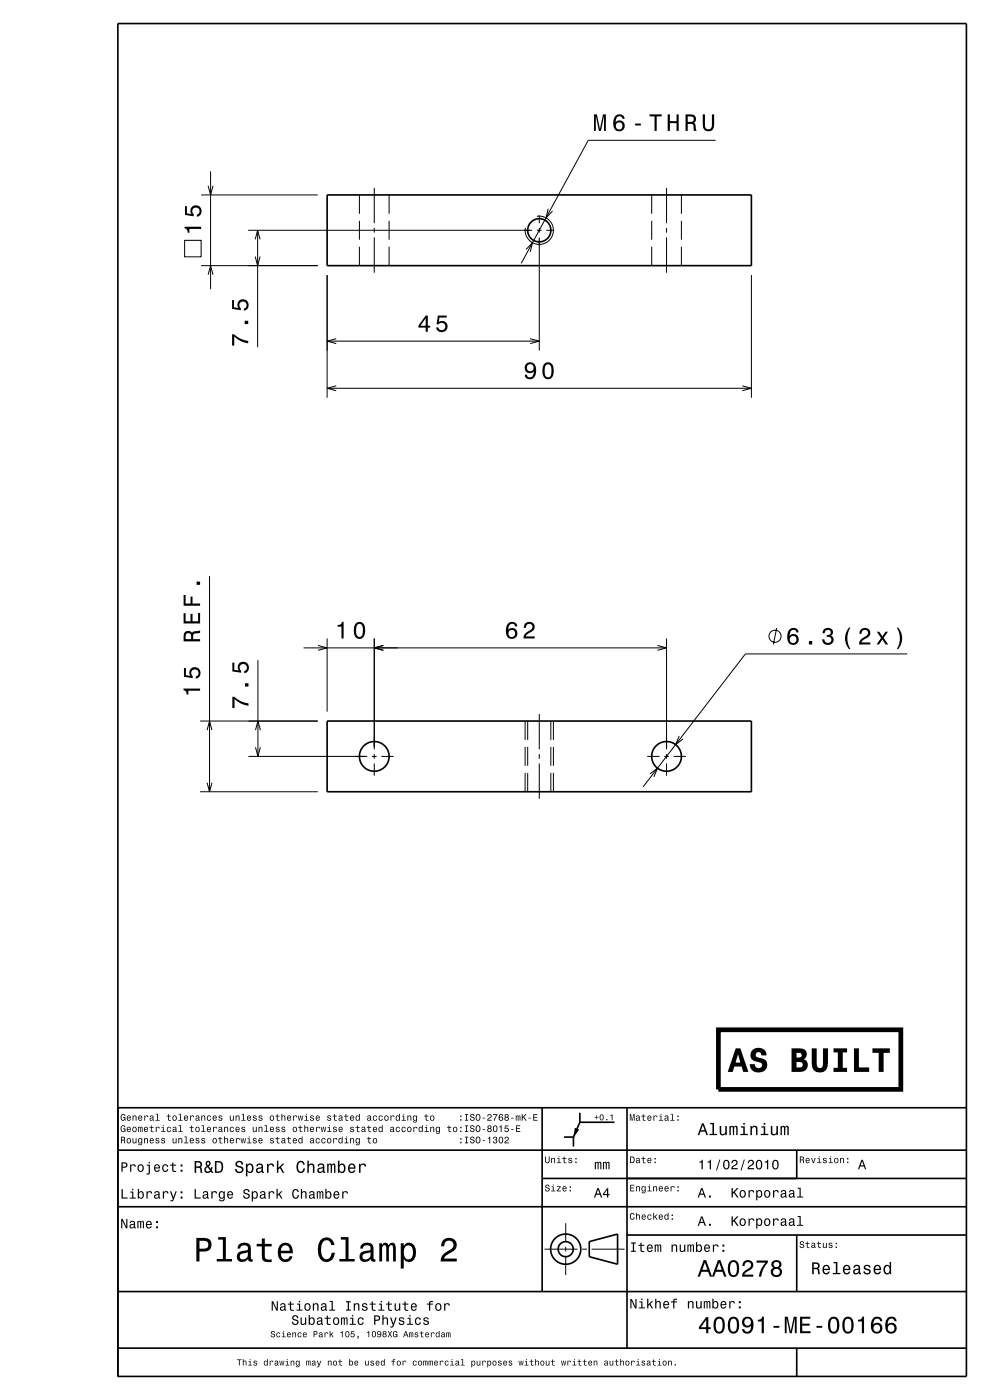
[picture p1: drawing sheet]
<svg xmlns="http://www.w3.org/2000/svg" width="210mm" height="297mm" viewBox="0 0 210 297" stroke-linecap="round" stroke-linejoin="round" font-family="sans-serif">
<g fill="none" stroke="#000" stroke-width=".21">
<path d="M44.2 39.4l.5 2 .5-2M44.7 36.4v25M79.4 39.8v7.5M141.4 39.8v7.5M151.8 29.8h-27l-14.2 26.1M39.2 51h3.5v3.5h-3.5zM42.7 56.4h24.7M42.7 41.4h24.7M44.2 58.3l.5-1.9 .5 1.9M52.7 48.9h60.2M54.1 54.4l.5 2 .6-2M54.1 50.8l.5-1.9 .6 1.9"/>
<path d="M54.6 48.9v24.8M69.4 58.4v26M76.2 41.4v3.9M76.2 46.9v4M76.2 52.4v4M79.4 48.4v1M79.4 50.4v7.5M82.5 41.4v3.9M82.5 46.9v4M82.5 52.4v4M111.6 52.9l1.4-1.4-.5 1.9M113.9 45.9a3 3 0 0 1 3.5 2.8 3 3 0 0 1-3.2 3.1 3 3 0 0 1-2.8-3.5"/>
<path d="M113.9 48.9h1M114.4 45.7v1.6M114.4 48.4v1M114.4 50.4v24M115.9 48.9h1.7M116.3 44.3l-.5 1.9 1.4-1.4M138.2 41.4v3.9M138.2 46.9v4M138.2 52.4v4M141.4 48.4v1M141.4 50.4v7.5M144.5 41.4v3.9"/>
<path d="M144.5 46.9v4M144.5 52.4v4M159.4 58.4v26M69.4 72.4h45M71.3 71.9l-1.9 .5 1.9 .5M112.5 71.9l1.9 .5-1.9 .5M69.4 82.4h90M71.3 81.9l-1.9 .5 1.9 .5M157.5 81.9l1.9 .5-1.9 .5M44.4 122.2v45.8M64.4 137.4h77M67.5 136.9l1.9 .5-1.9 .6"/>
<path d="M69.4 135.4v15.6M79.4 135.4v23.6M81.3 136.9l-1.9 .5 1.9 .6M139.5 136.9l1.9 .5-1.9 .6M141.4 135.4v23.6M164.8 133.2l-.8 3.5M192.4 138.7h-34.3l-21.7 28.2M42.4 153h25M43.9 154.9l.5-1.9 .6 1.9M54.2 158.5l.5 2 .5-2M54.2 154.9l.5-1.9 .5 1.9M54.7 140v20.5"/>
<path d="M79.4 160v1M111.4 153v4M111.4 158.5v4M111.9 153v4M111.9 158.5v4M114.4 151.5v7.5M114.4 160v1M116.8 153v4M116.8 158.5v4M117.4 153v4M117.4 158.5v4M141.4 160v1"/>
<path d="M144.1 156.1l-.8 1.9 1.6-1.2M42.4 168h25M43.9 166l.5 2 .6-2M52.7 160.5h25.2M78.9 160.5h1M79.4 162v2.6M80.9 160.5h2.6M111.4 164v4M111.9 164v4M114.4 162v7.5M116.8 164v4M117.4 164v4"/>
<path d="M137.3 160.5h2.6M137.9 164.2l1.6-1.2-.8 1.8M140.9 160.5h1M141.4 162v2.6M142.9 160.5h2.6M120 259.5v4M115.5 265h7M120 264.5v1M120 266.5v4M123.5 265h1M125.5 265h7"/>
<circle cx="164.4" cy="135" r="1.28"/>
</g>
<g fill="none" stroke="#000" stroke-width=".35">
<path d="M25 5h180v287h-180zM69.4 41.4h90v15h-90zM69.4 153h90v15h-90zM25 235h180M115 235v39M123 236.1v2M130.3 238.1h-7.3l-1.4 3.1M133 235v51M25 256h180M25 244h180M115 250h90M119.6 241.2h2"/>
<path d="M121.6 241.2v2M169 244v6M25 274h180M125 263.4l6-1.6v6.4l-6-1.6zM133 262h72M169 262v12M25 286h180M169 286v6"/>
<circle cx="114.4" cy="48.9" r="2.46"/>
<circle cx="79.4" cy="160.5" r="3.2"/>
<circle cx="141.4" cy="160.5" r="3.2"/>
<circle cx="120" cy="265" r="1.6"/>
<circle cx="120" cy="265" r="3.2"/>
</g>
<g fill="#000">
<path d="M126 24.3h.6l.7 3.1 .6-3.1h.6v3.5h-.4v-3.2l-.6 3.2h-.5l-.6-3.2v3.2h-.4z" fill-rule="evenodd"/>
<path d="M130.6 24.5a2.41 2.41 0 0 0 .2 3.3 1.16 1.16 0 0 0 1.5-.4 1.16 1.16 0 0 0-.2-1.5 1.16 1.16 0 0 0-1.5 0 1.02 1.02 0 0 1 .8-1.2 .58 .58 0 0 1 .6 .5h.5a1.12 1.12 0 0 0-.7-.9 1.12 1.12 0 0 0-1.2 .2zM130.6 26.7a.75 .75 0 0 1 1.4 0 .75 .75 0 0 1-1.4 0z" fill-rule="evenodd"/>
<path d="M134.7 26.2v.4h1.2v-.4zM137.8 24.3v.4h1v3.1h.5v-3.1h1.1v-.4zM141.6 24.3v3.5h.5v-1.7h1.4v1.7h.5v-3.5h-.5v1.4h-1.4v-1.4zM145.4 24.3v3.5h.5v-1.5a.85 .85 0 0 1 1.2 .5l.1 1h.6l-.3-1.5-.3-.2a.97 .97 0 0 0 .4-1.2 .97 .97 0 0 0-1-.6zM145.9 24.7a1.09 1.09 0 0 1 1.2 .3 .6 .6 0 0 1 0 .7 .6 .6 0 0 1-.7 .2h-.5zM149.1 24.3v2.1a1.22 1.22 0 0 0 1.2 1.5 1.22 1.22 0 0 0 1.2-1.5v-2.1h-.5v2.2a.77 .77 0 0 1-.7 .9 .77 .77 0 0 1-.8-.9v-2.2z" fill-rule="evenodd"/>
<path d="M39.1 48.1v.3a.77 .77 0 0 1 .7 1h.4v-.8h2.5v-.5zM39.2 43.7v1.9l1.9 .3v-.4a.79 .79 0 0 1-.2-1.2 .79 .79 0 0 1 1.2 0 .79 .79 0 0 1-.1 1.1l-.2 .1v.5a1.21 1.21 0 0 0 1-1.5 1.21 1.21 0 0 0-1.6-.8 1.21 1.21 0 0 0-.6 1.7l-.9-.1v-1.6z" fill-rule="evenodd"/>
<path d="M49.2 70.9v2.4h.5v-1.9a5.2 5.2 0 0 0 3 1.4v-.5a5.3 5.3 0 0 1-3.1-1.4zM51.9 68.1v.6h.8v-.6zM49.2 63.7v1.8l1.9 .3v-.4a.8 .8 0 0 1-.2-1.2 .8 .8 0 0 1 1.2 0 .8 .8 0 0 1-.4 1.2v.5a1.21 1.21 0 0 0 1.1-1.5 1.21 1.21 0 0 0-1.7-.8 1.21 1.21 0 0 0-.5 1.7l-1-.1v-1.5z" fill-rule="evenodd"/>
<path d="M90.3 66.9l-1.5 2.2v.4h1.5v.9h.5v-.9h.5v-.4h-.5v-2.2zM90.3 67.5v1.6h-1.1zM92.9 66.9l-.3 1.9h.4a.79 .79 0 0 1 1.2-.2 .79 .79 0 0 1 0 1.2 .79 .79 0 0 1-1.1-.1l-.1-.2h-.5a1.21 1.21 0 0 0 1.5 1 1.21 1.21 0 0 0 .8-1.6 1.21 1.21 0 0 0-1.7-.6l.1-.9h1.6v-.5z" fill-rule="evenodd"/>
<path d="M111.6 77.2a1.15 1.15 0 0 0 0 1.6 1.15 1.15 0 0 0 1.6 0 1.02 1.02 0 0 1-.8 1.3 .56 .56 0 0 1-.6-.6h-.5a1.18 1.18 0 0 0 1.2 1 1.18 1.18 0 0 0 1.1-1.2 1.77 1.77 0 0 0-1.1-2.5zM111.8 78a.75 .75 0 0 1 1.5 0 .75 .75 0 0 1-1.5 0zM115.4 77.3a2.68 2.68 0 0 0 .3 3.1 1.14 1.14 0 0 0 1.7-.9 2.31 2.31 0 0 0-.6-2.5l-.5-.2-.6 .2zM115.9 77.4h.7a2.37 2.37 0 0 1 0 2.6h-.7a2.38 2.38 0 0 1 0-2.6z" fill-rule="evenodd"/>
<path d="M39.2 134.1l-.3 .8v1.2h3.5v-.5h-1.4a.85 .85 0 0 1 .5-1.2l.9-.1v-.6l-1.4 .3-.3 .3-.1-.2a1.01 1.01 0 0 0-1.4 0zM39.5 134.5a.6 .6 0 0 1 .7-.1 .6 .6 0 0 1 .3 .7v.5h-1.1zM38.9 130.1v2.2h3.5v-2.3h-.4v1.8h-1.2v-1.6h-.4v1.6h-1v-1.7zM38.9 126.2v2.3h3.5v-.5h-1.6v-1.4h-.4v1.4h-1v-1.8zM41.7 123.4v.7h.7v-.7z" fill-rule="evenodd"/>
<path d="M71.6 132.6v.4h.8v2.4h.5v-3.5h-.4a.78 .78 0 0 1-.9 .7zM75.4 132.4a2.67 2.67 0 0 0 .3 3 1.14 1.14 0 0 0 1.7-.9 2.31 2.31 0 0 0-.6-2.5l-.5-.1-.6 .1zM75.9 132.4h.7a2.38 2.38 0 0 1 0 2.6h-.7a2.37 2.37 0 0 1 0-2.6z" fill-rule="evenodd"/>
<path d="M107.8 132.2a2.39 2.39 0 0 0 .2 3.2 1.16 1.16 0 0 0 1.6-.3 1.16 1.16 0 0 0-.2-1.5 1.16 1.16 0 0 0-1.6 0 1.02 1.02 0 0 1 .8-1.3 .58 .58 0 0 1 .7 .6h.4a1.11 1.11 0 0 0-.7-.9 1.11 1.11 0 0 0-1.2 .2zM107.8 134.4a.75 .75 0 0 1 1.5 0 .75 .75 0 0 1-1.5 0zM111.4 132.2l-.3 1h.5a.71 .71 0 0 1 .5-.9 .71 .71 0 0 1 .8 .6 .71 .71 0 0 1-.5 .8 1.81 1.81 0 0 0-1.4 1.7h2.4v-.4h-1.9a2.23 2.23 0 0 1 1.5-1.1 1.13 1.13 0 0 0 .1-1.7 1.13 1.13 0 0 0-1.7 0z" fill-rule="evenodd"/>
<path d="M167.5 133.5l-.4 .8a1.75 1.75 0 0 0 1.2 2.5 1.15 1.15 0 0 0 1.1-1.5 1.15 1.15 0 0 0-1.9-.4 1.02 1.02 0 0 1 .8-1.3 .59 .59 0 0 1 .6 .6h.5a1.12 1.12 0 0 0-.7-1 1.12 1.12 0 0 0-1.2 .3zM167.5 135.7a.75 .75 0 0 1 1.5 0 .75 .75 0 0 1-1.5 0zM171.6 136v.7h.7v-.7zM174.8 133.5l-.3 .9h.4a.62 .62 0 0 1 .4-.8 .62 .62 0 0 1 .8 .3 .62 .62 0 0 1-.3 .8h-.4v.4a.72 .72 0 0 1 .9 .4 .72 .72 0 0 1-.5 1 .72 .72 0 0 1-.9-.5v-.4h-.5a1.18 1.18 0 0 0 1.5 1.2 1.18 1.18 0 0 0 .6-1.8l-.2-.2a.9 .9 0 0 0 .3-1.1 .9 .9 0 0 0-1-.5z" fill-rule="evenodd"/>
<path d="M180.1 133.1a3.6 3.6 0 0 0 0 4.6h.3a4.3 4.3 0 0 1 0-4.6zM182.6 133.5l-.3 1h.5a.7 .7 0 0 1 .5-.9 .7 .7 0 0 1 .8 .5 .7 .7 0 0 1-.5 .9 1.81 1.81 0 0 0-1.4 1.7h2.4v-.4h-1.9a2.23 2.23 0 0 1 1.5-1.2 1.13 1.13 0 0 0 .1-1.6 1.13 1.13 0 0 0-1.7 0zM186 134l.9 1.3-1 1.4h.6l.7-1 .7 1h.5l-1-1.4 1-1.3h-.6l-.6 1-.7-1zM190.2 133.1a4.3 4.3 0 0 1 0 4.6h.4a3.6 3.6 0 0 0 0-4.6z" fill-rule="evenodd"/>
<path d="M38.9 146.1v.3a.77 .77 0 0 1 .7 1h.4v-.9h2.4v-.4zM39 141.7v1.9l1.9 .3v-.4a.79 .79 0 0 1-.2-1.2 .79 .79 0 0 1 1.2-.1 .79 .79 0 0 1-.1 1.2l-.3 .1v.5a1.21 1.21 0 0 0 1.1-1.5 1.21 1.21 0 0 0-1.7-.9 1.21 1.21 0 0 0-.5 1.8l-1-.2v-1.5z" fill-rule="evenodd"/>
<path d="M49.3 147.8v2.4h.4v-1.9a5.2 5.2 0 0 0 3 1.4v-.5a5.3 5.3 0 0 1-3-1.4zM52 145v.6h.7v-.6zM49.3 140.6v1.8l1.8 .3v-.4a.8 .8 0 0 1-.2-1.2 .8 .8 0 0 1 1.3 0 .8 .8 0 0 1-.4 1.2v.5a1.21 1.21 0 0 0 1-1.5 1.21 1.21 0 0 0-1.6-.8 1.21 1.21 0 0 0-.6 1.7l-.9-.1v-1.5z" fill-rule="evenodd"/>
<path d="M25.7 236.5l-.1 .2a.65 .65 0 0 0 0 .8 .65 .65 0 0 0 .7 .2l.2-.1 .1 .1v-.7h-.5v.2h.3l-.2 .4a.56 .56 0 0 1-.4-.6 .56 .56 0 0 1 .4-.5l.2 .3h.2l-.3-.5zM27 236.8a.53 .53 0 0 0-.1 .8 .53 .53 0 0 0 .8 0l.1-.2-.6 .2-.1-.3 .7-.1a.45 .45 0 0 0-.3-.5 .45 .45 0 0 0-.5 .1zM27.1 236.9l.3-.1 .2 .3h-.5zM28.1 236.7v1h.2v-.6a.25 .25 0 0 1 .2-.3 .25 .25 0 0 1 .3 .3v.6h.2v-.7a.35 .35 0 0 0-.3-.4 .35 .35 0 0 0-.4 .2v-.1zM29.4 236.8a.54 .54 0 0 0-.1 .8 .54 .54 0 0 0 .8 0l.1-.2-.5 .2-.2-.3 .7-.1a.45 .45 0 0 0-.2-.5 .45 .45 0 0 0-.6 .1zM29.6 236.9l.3-.1 .1 .3h-.5zM30.6 236.7v1h.2l.1-.8 .3-.1 .3 .2a.36 .36 0 0 0-.3-.4 .36 .36 0 0 0-.4 .2v-.1zM31.9 236.7l-.1 .3h.1a.22 .22 0 0 1 .3-.2 .22 .22 0 0 1 .1 .3 .41 .41 0 0 0-.5 .1 .41 .41 0 0 0 .1 .6l.5-.2 .3 .1v-.1l-.2-.9zM31.9 237.4a.25 .25 0 0 1 .5 0 .25 .25 0 0 1-.5 0zM33.1 236.3v.1h.2v1.2h-.3v.1h.9v-.1h-.4v-1.3zM35.6 236.4v.3h-.3v.1h.3l.1 .9 .5 .1v-.2h-.3l-.1-.2v-.6h.4v-.1h-.4v-.3zM36.7 236.8a.53 .53 0 0 0 0 .8 .53 .53 0 0 0 .8-.1v-.3a.48 .48 0 0 0-.2-.5 .48 .48 0 0 0-.6 .1zM36.8 236.9a.35 .35 0 0 1 .5 .3 .35 .35 0 0 1-.5 .3zM37.9 236.3v.1h.3v1.2h-.4v.1h.9v-.1h-.3v-1.3zM39.1 236.8a.53 .53 0 0 0 0 .8 .53 .53 0 0 0 .7 0l.1-.2-.5 .2-.2-.3 .7-.1a.45 .45 0 0 0-.2-.5 .45 .45 0 0 0-.6 .1zM39.3 236.9l.3-.1 .1 .3h-.5zM40.3 236.7v1h.2l.1-.8 .3-.1 .3 .2a.36 .36 0 0 0-.3-.4 .36 .36 0 0 0-.4 .2v-.1zM41.6 236.7l-.1 .3h.1a.22 .22 0 0 1 .3-.2 .22 .22 0 0 1 .2 .3 .39 .39 0 0 0-.6 .1 .39 .39 0 0 0 .3 .6l.3-.2 .3 .1v-.1l-.2-.9zM41.6 237.4a.25 .25 0 0 1 .5 0 .25 .25 0 0 1-.5 0zM42.7 236.7v1h.2v-.6a.25 .25 0 0 1 .2-.3 .25 .25 0 0 1 .3 .3v.6h.1v-.7a.35 .35 0 0 0-.2-.4 .35 .35 0 0 0-.4 .2v-.1zM44 236.8a.53 .53 0 0 0-.1 .8 .53 .53 0 0 0 .8-.1l.1-.1h-.2l-.1 .2a.35 .35 0 0 1-.4-.4 .35 .35 0 0 1 .5-.3l.2 .1-.3-.3zM45.2 236.8a.54 .54 0 0 0-.1 .8 .54 .54 0 0 0 .8 0l.1-.2-.6 .2-.1-.3 .7-.1a.45 .45 0 0 0-.2-.5 .45 .45 0 0 0-.6 .1zM45.4 236.9l.2-.1 .2 .3h-.5zM46.5 236.7l-.1 .1a.56 .56 0 0 0 .6 .6 .25 .25 0 0 1-.2 .2 .25 .25 0 0 1-.3-.2h-.2a.39 .39 0 0 0 .6 .4 .39 .39 0 0 0 .1-.6l-.4-.2a.21 .21 0 0 1 .1-.3 .21 .21 0 0 1 .3 .2h.2l-.3-.3zM48.8 236.7v.7a.35 .35 0 0 0 .2 .4 .35 .35 0 0 0 .4-.2v.1h.2v-1h-.2v.7l-.3 .2-.2-.1v-.8zM50 236.7v1h.2v-.6a.25 .25 0 0 1 .2-.3 .25 .25 0 0 1 .2 .3v.6h.2v-.7a.35 .35 0 0 0-.2-.4 .35 .35 0 0 0-.5 .2v-.1zM51.3 236.3v.1h.2v1.2h-.3v.1h.9v-.1h-.4v-1.3zM52.5 236.8a.53 .53 0 0 0-.1 .8 .53 .53 0 0 0 .8 0l.1-.2-.6 .2-.1-.3 .7-.1a.45 .45 0 0 0-.3-.5 .45 .45 0 0 0-.5 .1zM52.6 236.9l.3-.1 .2 .3h-.5zM53.7 236.7v.1a.56 .56 0 0 0 .6 .6 .25 .25 0 0 1-.3 .2 .25 .25 0 0 1-.2-.2h-.2a.39 .39 0 0 0 .5 .4 .39 .39 0 0 0 .2-.6l-.4-.2a.22 .22 0 0 1 .1-.3 .22 .22 0 0 1 .3 .2h.1l-.2-.3zM54.9 236.7v.1a.57 .57 0 0 0 .6 .6 .25 .25 0 0 1-.2 .2 .25 .25 0 0 1-.3-.2h-.2a.39 .39 0 0 0 .6 .4 .39 .39 0 0 0 .1-.6l-.4-.2a.21 .21 0 0 1 .1-.3 .21 .21 0 0 1 .3 .2h.2l-.3-.3zM57.3 236.8a.53 .53 0 0 0 0 .8 .53 .53 0 0 0 .8-.1l.1-.3a.48 .48 0 0 0-.3-.5 .48 .48 0 0 0-.6 .1zM57.5 236.9a.35 .35 0 0 1 .5 .3 .35 .35 0 0 1-.5 .3zM58.7 236.4v.3h-.3v.1h.3l.1 .9 .5 .1v-.2h-.4v-.2v-.6h.4v-.1h-.4v-.3zM59.7 236.3v1.4h.2v-.6a.25 .25 0 0 1 .2-.3 .25 .25 0 0 1 .3 .3v.6h.1v-.7a.35 .35 0 0 0-.2-.4 .35 .35 0 0 0-.4 .2v-.5zM61 236.8a.54 .54 0 0 0-.1 .8 .54 .54 0 0 0 .8 0l.1-.2-.6 .2-.1-.3 .7-.1a.45 .45 0 0 0-.3-.5 .45 .45 0 0 0-.5 .1zM61.1 236.9l.3-.1 .2 .3h-.5zM62.2 236.7v1h.2v-.8l.3-.1 .3 .2a.36 .36 0 0 0-.2-.4 .36 .36 0 0 0-.5 .2v-.1zM63.2 236.7l.2 1h.2l.2-.9 .1 .9h.2l.3-1h-.2l-.2 .9-.2-.9h-.1l-.2 .9-.2-.9zM64.6 236.7v.1h.3v.8h-.3v.1h.9v-.1h-.4v-.9zM64.9 236.3v.2h.2v-.2zM65.9 236.7l-.1 .1a.57 .57 0 0 0 .6 .6 .25 .25 0 0 1-.2 .2 .25 .25 0 0 1-.3-.2h-.1a.39 .39 0 0 0 .5 .4 .39 .39 0 0 0 .1-.6l-.4-.2a.21 .21 0 0 1 .2-.3 .21 .21 0 0 1 .2 .2h.2l-.3-.3zM67.1 236.8a.53 .53 0 0 0-.1 .8 .53 .53 0 0 0 .8 0v-.2l-.5 .2-.2-.3 .7-.1a.45 .45 0 0 0-.2-.5 .45 .45 0 0 0-.5 .1zM67.2 236.9l.3-.1 .2 .3h-.6zM69.5 236.7l-.1 .1a.57 .57 0 0 0 .7 .6 .25 .25 0 0 1-.3 .2 .25 .25 0 0 1-.2-.2h-.2a.39 .39 0 0 0 .5 .4 .39 .39 0 0 0 .2-.6l-.5-.2a.21 .21 0 0 1 .2-.3 .21 .21 0 0 1 .3 .2h.1l-.2-.3zM70.9 236.4v.3h-.3v.1h.3v.9l.5 .1v-.2h-.3l-.1-.2v-.6h.4v-.1h-.4v-.3zM72 236.7l-.2 .3h.2a.22 .22 0 0 1 .3-.2 .22 .22 0 0 1 .1 .3 .41 .41 0 0 0-.5 .1 .41 .41 0 0 0 .1 .6l.5-.2 .2 .1v-.1l-.2-.9zM72 237.4a.25 .25 0 0 1 .5 0 .25 .25 0 0 1-.5 0zM73.3 236.4v.3h-.3v.1h.3l.1 .9 .5 .1v-.2h-.4v-.2v-.6h.4v-.1h-.4v-.3zM74.4 236.8a.54 .54 0 0 0-.1 .8 .54 .54 0 0 0 .8 0v-.2l-.5 .2-.2-.3 .7-.1a.45 .45 0 0 0-.2-.5 .45 .45 0 0 0-.5 .1zM74.5 236.9l.3-.1 .1 .3h-.5zM75.5 236.8a.55 .55 0 0 0-.1 .6 .55 .55 0 0 0 .6 .3l.1-.1v.1h.2v-1.4h-.2v.5l-.3-.2zM75.7 236.9l.1-.1a.39 .39 0 0 1 .3 .4 .39 .39 0 0 1-.3 .4l-.2-.2zM78 236.7l-.1 .3h.2a.22 .22 0 0 1 .2-.2 .22 .22 0 0 1 .2 .3 .39 .39 0 0 0-.6 .1 .39 .39 0 0 0 .3 .6l.4-.2 .2 .1-.1-.8-.2-.3zM78.1 237.4a.24 .24 0 0 1 .4 0 .24 .24 0 0 1-.4 0zM79.2 236.8a.53 .53 0 0 0-.1 .8 .53 .53 0 0 0 .9-.1v-.1h-.2l-.1 .2a.35 .35 0 0 1-.4-.4 .35 .35 0 0 1 .5-.3l.2 .1-.3-.3zM80.4 236.8a.53 .53 0 0 0 0 .8 .53 .53 0 0 0 .8-.1v-.1h-.2l-.1 .2a.37 .37 0 0 1-.4-.4 .37 .37 0 0 1 .5-.4l.2 .2-.3-.3zM81.6 236.8a.53 .53 0 0 0 0 .8 .53 .53 0 0 0 .8-.1v-.3a.48 .48 0 0 0-.2-.5 .48 .48 0 0 0-.6 .1zM81.8 236.9a.35 .35 0 0 1 .5 .3 .35 .35 0 0 1-.5 .3zM82.8 236.7v1h.2l.1-.8 .3-.1 .3 .2a.36 .36 0 0 0-.3-.4 .36 .36 0 0 0-.4 .2v-.1zM84 236.8a.55 .55 0 0 0-.1 .6 .55 .55 0 0 0 .6 .3l.1-.1v.1h.2v-1.4h-.2v.5l-.3-.2zM84.2 236.9l.1-.1a.39 .39 0 0 1 .3 .4 .39 .39 0 0 1-.3 .4l-.2-.2zM85.3 236.7v.1h.3v.8h-.4v.1h.9v-.1h-.4v-.9zM85.6 236.3v.2h.1v-.2zM86.4 236.7v1h.2v-.6a.25 .25 0 0 1 .2-.3 .25 .25 0 0 1 .3 .3v.6h.2v-.7a.36 .36 0 0 0-.3-.4 .36 .36 0 0 0-.4 .2v-.1zM87.7 236.8a.55 .55 0 0 0-.2 .6 .55 .55 0 0 0 .7 .3l.1-.1a.29 .29 0 0 1-.1 .4 .29 .29 0 0 1-.4-.2h-.2a.44 .44 0 0 0 .5 .4 .44 .44 0 0 0 .4-.5v-1h-.2v.1l-.3-.2zM87.8 236.9l.1-.1a.39 .39 0 0 1 .4 .4 .39 .39 0 0 1-.4 .4l-.1-.2zM90.3 236.4v.3h-.3v.1h.3l.1 .9 .5 .1v-.2h-.4v-.2v-.6h.4v-.1h-.4v-.3zM91.3 236.8a.53 .53 0 0 0 0 .8 .53 .53 0 0 0 .8-.1l.1-.3a.48 .48 0 0 0-.3-.5 .48 .48 0 0 0-.6 .1zM91.5 236.9a.35 .35 0 0 1 .5 .3 .35 .35 0 0 1-.5 .3zM97.6 237.4v.3h.3v-.3zM97.6 236.7v.3h.3v-.3zM98.6 236.3v.2h.3v1.1h-.3v.1h.7v-.1h-.2v-1.1h.2v-.2zM99.9 236.4a.5 .5 0 0 0-.1 .6 .5 .5 0 0 0 .6 .2 .3 .3 0 0 1-.2 .4 .3 .3 0 0 1-.3-.3h-.2a.48 .48 0 0 0 .4 .6 .48 .48 0 0 0 .5-.5 .48 .48 0 0 0-.5-.5 .27 .27 0 0 1-.1-.3 .27 .27 0 0 1 .3-.2 .27 .27 0 0 1 .2 .4h.2l-.1-.2-.2-.3zM101 236.5l-.1 .2a.65 .65 0 0 0 0 .8 .65 .65 0 0 0 .7 .2 .73 .73 0 0 0 .4-.8 .73 .73 0 0 0-.8-.5zM101.3 236.5a.54 .54 0 0 1 .4 .5 .54 .54 0 0 1-.4 .6l-.2-.6zM102.4 237.1v.2h.5v-.2zM103.5 236.5l-.1 .3h.2a.3 .3 0 0 1 .3-.3 .3 .3 0 0 1 .3 .4 .3 .3 0 0 1-.4 .2l-.4 .3-.1 .3h1v-.1l-.7-.1a.75 .75 0 0 0 .6-1.1l-.4-.1zM104.6 236.4v.2h.7l-.5 .8v.3h.2l.5-1.3zM106 236.4a.84 .84 0 0 0 .3 1.4 .46 .46 0 0 0 .4-.6 .46 .46 0 0 0-.7-.2l.2-.5 .5 .2-.2-.3zM106 237.3a.3 .3 0 0 1 .6 0 .3 .3 0 0 1-.6 0zM107.2 236.4l-.2 .4 .2 .2a.44 .44 0 0 0-.1 .6 .44 .44 0 0 0 .7 0 .44 .44 0 0 0-.1-.6 .4 .4 0 0 0 .1-.6 .4 .4 0 0 0-.6 0zM107.2 237.4a.3 .3 0 0 1 .6 0 .3 .3 0 0 1-.6 0zM107.2 236.7a.25 .25 0 0 1 .5 0 .25 .25 0 0 1-.5 0zM108.4 237.1v.2h.5v-.2zM109.4 236.7v1h.2v-.8l.1-.1 .1 .9h.2v-.8l.1-.1 .1 .9h.2l-.1-1.1-.3 .2-.2-.2-.2 .2zM110.7 236.3v1.4h.2v-.5l.1-.1 .5 .6h.2l-.5-.8 .5-.6h-.2l-.6 .7v-.7zM112.1 237.1v.2h.5v-.2zM113.1 236.3v1.4h.9v-.1h-.7v-.5h.6v-.2h-.6v-.4h.7v-.2z" fill-rule="evenodd"/>
<path d="M25.7 238.9l-.1 .2a.65 .65 0 0 0 0 .8 .65 .65 0 0 0 .7 .2l.2-.1 .1 .1v-.7h-.5v.2h.3l-.2 .4a.56 .56 0 0 1-.4-.6 .56 .56 0 0 1 .4-.5l.2 .3h.2l-.3-.5zM27 239.2a.53 .53 0 0 0-.1 .8 .53 .53 0 0 0 .8 0l.1-.2-.6 .2-.1-.3 .7-.1a.45 .45 0 0 0-.3-.5 .45 .45 0 0 0-.5 .1zM27.1 239.3l.3-.1 .2 .3h-.5zM28.2 239.2a.53 .53 0 0 0 0 .8 .53 .53 0 0 0 .8-.1v-.3a.48 .48 0 0 0-.2-.5 .48 .48 0 0 0-.6 .1zM28.3 239.3a.35 .35 0 0 1 .5 .3 .35 .35 0 0 1-.5 .3zM29.3 239.1v1h.1v-.8l.2-.1 .1 .9h.1v-.8l.2-.1 .1 .9h.1l-.1-1.1-.3 .2-.2-.2-.2 .2zM30.6 239.2a.54 .54 0 0 0 0 .8 .54 .54 0 0 0 .7 0l.1-.2-.5 .2-.2-.3 .7-.1a.45 .45 0 0 0-.2-.5 .45 .45 0 0 0-.6 .1zM30.8 239.3l.3-.1 .1 .3h-.5zM32 238.8v.3h-.3v.1h.3l.1 .9 .5 .1v-.2h-.4v-.2v-.6h.4v-.1h-.4v-.3zM33 239.1v1h.2l.1-.8 .3-.1 .3 .2a.36 .36 0 0 0-.3-.4 .36 .36 0 0 0-.4 .2v-.1zM34.3 239.1v.1h.3v.8h-.4v.1h.9v-.1h-.4v-.9zM34.6 238.7v.2h.1v-.2zM35.5 239.2a.53 .53 0 0 0-.1 .8 .53 .53 0 0 0 .8-.1l.1-.1h-.2l-.1 .2a.37 .37 0 0 1-.4-.4 .37 .37 0 0 1 .4-.4l.3 .2-.3-.3zM36.7 239.1l-.1 .3h.2a.22 .22 0 0 1 .3-.2 .22 .22 0 0 1 .1 .3 .39 .39 0 0 0-.6 .1 .39 .39 0 0 0 .3 .6l.4-.2 .2 .1v-.1l-.2-.9zM36.8 239.8a.24 .24 0 0 1 .4 0 .24 .24 0 0 1-.4 0zM37.9 238.7v.1h.3v1.2h-.4v.1h.9v-.1h-.3v-1.3zM40.5 238.8v.3h-.3v.1h.3l.1 .9 .5 .1v-.2h-.4v-.2v-.6h.4v-.1h-.4v-.3zM41.6 239.2a.53 .53 0 0 0-.1 .8 .53 .53 0 0 0 .8-.1l.1-.3a.48 .48 0 0 0-.3-.5 .48 .48 0 0 0-.5 .1zM41.7 239.3a.35 .35 0 0 1 .5 .3 .35 .35 0 0 1-.5 .3zM42.8 238.7v.1h.2v1.2h-.3v.1h.9v-.1h-.4v-1.3zM44 239.2a.53 .53 0 0 0-.1 .8 .53 .53 0 0 0 .8 0l.1-.2-.6 .2-.1-.3 .7-.1a.45 .45 0 0 0-.3-.5 .45 .45 0 0 0-.5 .1zM44.1 239.3l.3-.1 .2 .3h-.5zM45.2 239.1v1h.2v-.8l.3-.1 .3 .2a.36 .36 0 0 0-.2-.4 .36 .36 0 0 0-.5 .2v-.1zM46.5 239.1l-.2 .3h.2a.22 .22 0 0 1 .3-.2 .22 .22 0 0 1 .1 .3 .39 .39 0 0 0-.6 .1 .39 .39 0 0 0 .3 .6l.4-.2 .2 .1v-.1l-.2-.9zM46.5 239.8a.25 .25 0 0 1 .5 0 .25 .25 0 0 1-.5 0zM47.5 239.1v1h.2v-.7l.3-.2 .2 .1v.8h.2v-.7a.36 .36 0 0 0-.3-.4 .36 .36 0 0 0-.4 .2v-.1zM48.9 239.2a.53 .53 0 0 0-.1 .8 .53 .53 0 0 0 .8-.1v-.1h-.1l-.1 .2a.35 .35 0 0 1-.5-.4 .35 .35 0 0 1 .5-.3l.2 .1-.2-.3zM50.1 239.2a.54 .54 0 0 0-.1 .8 .54 .54 0 0 0 .8 0v-.2l-.5 .2-.2-.3 .7-.1a.45 .45 0 0 0-.2-.5 .45 .45 0 0 0-.5 .1zM50.2 239.3l.3-.1 .2 .3h-.6zM51.3 239.1l-.1 .1a.56 .56 0 0 0 .7 .6 .25 .25 0 0 1-.3 .2 .25 .25 0 0 1-.2-.2h-.2a.39 .39 0 0 0 .5 .4 .39 .39 0 0 0 .2-.6l-.5-.2a.21 .21 0 0 1 .2-.3 .21 .21 0 0 1 .2 .2h.2l-.2-.3zM53.6 239.1v.7a.35 .35 0 0 0 .3 .4 .35 .35 0 0 0 .4-.2v.1h.2v-1h-.2v.7l-.3 .2-.2-.1v-.8zM54.8 239.1v1h.2v-.7l.3-.2 .2 .1v.8h.2v-.7a.35 .35 0 0 0-.3-.4 .35 .35 0 0 0-.4 .2v-.1zM56.1 238.7v.1h.3v1.2h-.4v.1h.9v-.1h-.3v-1.3zM57.4 239.2a.53 .53 0 0 0-.1 .8 .53 .53 0 0 0 .8 0v-.2l-.5 .2-.2-.3 .7-.1a.45 .45 0 0 0-.2-.5 .45 .45 0 0 0-.5 .1zM57.5 239.3l.3-.1 .1 .3h-.5zM58.6 239.1l-.1 .1a.56 .56 0 0 0 .6 .6 .25 .25 0 0 1-.2 .2 .25 .25 0 0 1-.3-.2h-.1a.39 .39 0 0 0 .5 .4 .39 .39 0 0 0 .1-.6l-.4-.2a.21 .21 0 0 1 .2-.3 .21 .21 0 0 1 .2 .2h.2l-.2-.3zM59.8 239.1l-.1 .1a.56 .56 0 0 0 .7 .6 .25 .25 0 0 1-.3 .2 .25 .25 0 0 1-.2-.2h-.2a.39 .39 0 0 0 .5 .4 .39 .39 0 0 0 .2-.6l-.5-.2a.21 .21 0 0 1 .2-.3 .21 .21 0 0 1 .2 .2h.2l-.2-.3zM62.2 239.2a.53 .53 0 0 0 0 .8 .53 .53 0 0 0 .8-.1v-.3a.48 .48 0 0 0-.2-.5 .48 .48 0 0 0-.6 .1zM62.3 239.3a.35 .35 0 0 1 .5 .3 .35 .35 0 0 1-.5 .3zM63.6 238.8v.3h-.3v.1h.3v.9l.6 .1v-.2h-.4v-.2v-.6h.4v-.1h-.4v-.3zM64.6 238.7v1.4h.1v-.7l.3-.2 .2 .1v.8h.2v-.7a.35 .35 0 0 0-.2-.4 .35 .35 0 0 0-.5 .2v-.5zM65.9 239.2a.54 .54 0 0 0-.1 .8 .54 .54 0 0 0 .8 0v-.2l-.5 .2-.2-.3 .7-.1a.45 .45 0 0 0-.2-.5 .45 .45 0 0 0-.5 .1zM66 239.3l.3-.1 .1 .3h-.5zM67 239.1v1h.2l.1-.8 .3-.1 .3 .2a.36 .36 0 0 0-.3-.4 .36 .36 0 0 0-.4 .2v-.1zM68 239.1l.3 1h.1l.2-.9 .2 .9h.1l.3-1h-.2l-.1 .9-.2-.9h-.2l-.1 .9-.2-.9zM69.5 239.1v.1h.3v.8h-.4v.1h.9v-.1h-.3v-.9zM69.8 238.7v.2h.2v-.2zM70.7 239.1v.1a.56 .56 0 0 0 .6 .6 .25 .25 0 0 1-.3 .2 .25 .25 0 0 1-.2-.2h-.2a.39 .39 0 0 0 .5 .4 .39 .39 0 0 0 .2-.6l-.4-.2a.21 .21 0 0 1 .1-.3 .21 .21 0 0 1 .3 .2h.1l-.2-.3zM71.9 239.2a.53 .53 0 0 0-.1 .8 .53 .53 0 0 0 .8 0l.1-.2-.5 .2-.2-.3 .7-.1a.45 .45 0 0 0-.2-.5 .45 .45 0 0 0-.6 .1zM72.1 239.3l.3-.1 .1 .3h-.5zM74.4 239.1l-.1 .1a.56 .56 0 0 0 .6 .6 .25 .25 0 0 1-.2 .2 .25 .25 0 0 1-.3-.2h-.1a.39 .39 0 0 0 .5 .4 .39 .39 0 0 0 .1-.6l-.4-.2a.21 .21 0 0 1 .2-.3 .21 .21 0 0 1 .2 .2h.2l-.3-.3zM75.7 238.8v.3h-.3v.1h.3l.1 .9 .5 .1v-.2h-.4v-.2v-.6h.4v-.1h-.4v-.3zM76.8 239.1l-.1 .3h.2a.22 .22 0 0 1 .2-.2 .22 .22 0 0 1 .2 .3 .39 .39 0 0 0-.6 .1 .39 .39 0 0 0 .3 .6l.3-.2 .3 .1v-.1l-.2-.9zM76.8 239.8a.25 .25 0 0 1 .5 0 .25 .25 0 0 1-.5 0zM78.1 238.8v.3h-.3v.1h.3l.1 .9 .5 .1v-.2h-.3l-.1-.2v-.6h.4v-.1h-.4v-.3zM79.2 239.2a.53 .53 0 0 0-.1 .8 .53 .53 0 0 0 .8 0l.1-.2-.6 .2-.1-.3 .7-.1a.45 .45 0 0 0-.2-.5 .45 .45 0 0 0-.6 .1zM79.4 239.3l.3-.1 .1 .3h-.5zM80.4 239.2a.55 .55 0 0 0-.2 .6 .55 .55 0 0 0 .7 .3l.1-.1v.1h.2v-1.4h-.2v.5l-.3-.2zM80.5 239.3l.1-.1a.39 .39 0 0 1 .4 .4 .39 .39 0 0 1-.4 .4l-.1-.2zM82.9 239.1l-.1 .3h.1a.22 .22 0 0 1 .3-.2 .22 .22 0 0 1 .2 .3 .39 .39 0 0 0-.6 .1 .39 .39 0 0 0 .3 .6l.3-.2 .3 .1-.2-.9-.1-.2zM82.9 239.8a.25 .25 0 0 1 .5 0 .25 .25 0 0 1-.5 0zM84.1 239.2a.53 .53 0 0 0-.1 .8 .53 .53 0 0 0 .8-.1l.1-.1h-.2l-.1 .2a.35 .35 0 0 1-.5-.4 .35 .35 0 0 1 .5-.3l.2 .1-.2-.3zM85.3 239.2a.53 .53 0 0 0-.1 .8 .53 .53 0 0 0 .8-.1l.1-.1h-.2l-.1 .2a.37 .37 0 0 1-.5-.4 .37 .37 0 0 1 .5-.4l.3 .2-.3-.3zM86.5 239.2a.53 .53 0 0 0-.1 .8 .53 .53 0 0 0 .9-.1v-.3a.48 .48 0 0 0-.2-.5 .48 .48 0 0 0-.6 .1zM86.6 239.3a.35 .35 0 0 1 .5 .3 .35 .35 0 0 1-.5 .3zM87.7 239.1v1h.2v-.8l.3-.1 .3 .2a.36 .36 0 0 0-.2-.4 .36 .36 0 0 0-.4 .2v-.1zM88.9 239.2a.55 .55 0 0 0-.2 .6 .55 .55 0 0 0 .7 .3l.1-.1v.1h.2v-1.4h-.2v.5l-.3-.2zM89 239.3l.1-.1a.39 .39 0 0 1 .4 .4 .39 .39 0 0 1-.4 .4l-.1-.2zM90.1 239.1v.1h.3v.8h-.3v.1h.9v-.1h-.4v-.9zM90.4 238.7v.2h.2v-.2zM91.3 239.1v1h.1l.1-.7 .2-.2 .2 .1v.8h.2v-.7a.36 .36 0 0 0-.2-.4 .36 .36 0 0 0-.5 .2v-.1zM92.5 239.2a.55 .55 0 0 0-.1 .6 .55 .55 0 0 0 .6 .3l.2-.1a.29 .29 0 0 1-.2 .4 .29 .29 0 0 1-.4-.2h-.1a.44 .44 0 0 0 .5 .4 .44 .44 0 0 0 .3-.5v-1h-.1v.1l-.4-.2zM92.7 239.3l.1-.1a.39 .39 0 0 1 .4 .4 .39 .39 0 0 1-.4 .4l-.2-.2zM95.1 238.8v.3h-.3v.1h.3l.1 .9 .5 .1v-.2h-.3l-.1-.2v-.6h.4v-.1h-.4v-.3zM96.2 239.2a.53 .53 0 0 0 0 .8 .53 .53 0 0 0 .8-.1v-.3a.48 .48 0 0 0-.2-.5 .48 .48 0 0 0-.6 .1zM96.3 239.3a.35 .35 0 0 1 .5 .3 .35 .35 0 0 1-.5 .3zM97.6 239.8v.3h.3v-.3zM97.6 239.1v.3h.3v-.3zM98.6 238.7v.2h.3v1.1h-.3v.1h.7v-.1h-.2v-1.1h.2v-.2zM99.9 238.8a.5 .5 0 0 0-.1 .6 .5 .5 0 0 0 .6 .2 .3 .3 0 0 1-.2 .4 .3 .3 0 0 1-.3-.3h-.2a.48 .48 0 0 0 .4 .6 .48 .48 0 0 0 .5-.5 .48 .48 0 0 0-.5-.5 .27 .27 0 0 1-.1-.3 .27 .27 0 0 1 .3-.2 .27 .27 0 0 1 .2 .4h.2l-.1-.2-.2-.3zM101 238.9l-.1 .2a.65 .65 0 0 0 0 .8 .65 .65 0 0 0 .7 .2 .73 .73 0 0 0 .4-.8 .73 .73 0 0 0-.8-.5zM101.3 238.9a.54 .54 0 0 1 .4 .5 .54 .54 0 0 1-.4 .6l-.2-.6zM102.4 239.5v.2h.5v-.2zM103.5 238.8l-.1 .4 .2 .2a.44 .44 0 0 0-.1 .6 .44 .44 0 0 0 .7 0 .44 .44 0 0 0-.1-.6 .4 .4 0 0 0 0-.6 .4 .4 0 0 0-.6 0zM103.5 239.8a.3 .3 0 0 1 .6 0 .3 .3 0 0 1-.6 0zM103.6 239.1a.25 .25 0 0 1 .5 0 .25 .25 0 0 1-.5 0zM104.7 238.9l-.1 .6a.57 .57 0 0 0 .4 .7 .71 .71 0 0 0 .6-.8 .71 .71 0 0 0-.8-.6zM104.9 238.9a.57 .57 0 0 1 .5 .5 .57 .57 0 0 1-.4 .6l-.2-.3zM105.9 239v.1h.3v1h.2v-1.4zM107.1 238.8l-.1 .7h.2a.32 .32 0 0 1 .5-.1 .32 .32 0 0 1-.1 .5 .32 .32 0 0 1-.4-.1h-.2a.48 .48 0 0 0 .6 .4 .48 .48 0 0 0 .3-.7 .48 .48 0 0 0-.7-.2l.1-.4h.6v-.1zM108.4 239.5v.2h.5v-.2zM109.5 238.7v1.4h.9v-.1h-.7v-.5h.6v-.2h-.6v-.4h.6v-.2z" fill-rule="evenodd"/>
<path d="M121.9 239.3l1 .4-1.3 1.5z" fill-rule="evenodd"/>
<path d="M126.5 236.6v.4h-.4v.1h.4v.4h.1v-.4h.4v-.1h-.4v-.4zM127.3 236.6l-.1 .4a.5 .5 0 0 0 .4 .7 .64 .64 0 0 0 .5-.7 .64 .64 0 0 0-.7-.6zM127.5 236.6a.48 .48 0 0 1 .4 .4 .48 .48 0 0 1-.4 .5l-.1-.5zM128.6 237.4v.3h.2v-.3zM129.5 236.6v.2h.3v.9h.1v-1.3z" fill-rule="evenodd"/>
<path d="M133.6 236.3v1.4h.2v-1.2l.2 1.2h.2l.3-1.2v1.2h.1v-1.4h-.2l-.3 1.3-.2-1.3zM135 236.7l-.1 .3h.2a.22 .22 0 0 1 .2-.2 .22 .22 0 0 1 .2 .3 .39 .39 0 0 0-.6 .1 .39 .39 0 0 0 .3 .6l.3-.2 .3 .1-.1-.8-.2-.3zM135.1 237.4a.24 .24 0 0 1 .4 0 .24 .24 0 0 1-.4 0zM136.4 236.4v.3h-.4v.1h.4v.9l.5 .1v-.2h-.3l-.1-.2v-.6h.4v-.1h-.4v-.3zM137.4 236.8a.54 .54 0 0 0-.1 .8 .54 .54 0 0 0 .8 0l.1-.2-.5 .2-.2-.3 .7-.1a.45 .45 0 0 0-.2-.5 .45 .45 0 0 0-.6 .1zM137.6 236.9l.3-.1 .1 .3h-.5zM138.6 236.7v1h.2l.1-.8 .3-.1 .3 .2a.36 .36 0 0 0-.3-.4 .36 .36 0 0 0-.4 .2v-.1zM139.8 236.7v.1h.3v.8h-.3v.1h.9v-.1h-.4v-.9zM140.1 236.3v.2h.2v-.2zM141.1 236.7l-.1 .3h.1a.22 .22 0 0 1 .3-.2 .22 .22 0 0 1 .2 .3 .41 .41 0 0 0-.6 .1 .41 .41 0 0 0 .1 .6l.5-.2 .3 .1v-.1l-.2-.9zM141.1 237.4a.25 .25 0 0 1 .5 0 .25 .25 0 0 1-.5 0zM142.3 236.3v.1h.2v1.2h-.3v.1h.9v-.1h-.4v-1.3zM143.7 237.4v.3h.3v-.3zM143.7 236.7v.3h.3v-.3z" fill-rule="evenodd"/>
<path d="M156.1 222.4l-1.7 5h1l.4-1.1h1.5l.4 1.1h1l-1.6-5zM156.6 223.6l.4 1.8h-1zM159.6 222.7a1.42 1.42 0 0 0-.4 1.5 1.42 1.42 0 0 0 1.3 1 .92 .92 0 0 1 1.1 1 .83 .83 0 0 1-.9 .4 .83 .83 0 0 1-.6-.8h-1.1a1.88 1.88 0 0 0 1.8 1.7 1.88 1.88 0 0 0 2-1.6 1.44 1.44 0 0 0-1.6-1.5 .81 .81 0 0 1-.9-.6l.1-.4a.69 .69 0 0 1 1 0l.1 .5h1.1a1.77 1.77 0 0 0-1.1-1.6 1.77 1.77 0 0 0-1.9 .4zM167.9 222.4v5h1.9a1.41 1.41 0 0 0 1.5-1 1.41 1.41 0 0 0-.8-1.7 1.23 1.23 0 0 0 .6-1.5 1.23 1.23 0 0 0-1.4-.8zM169 225.3h.6a.58 .58 0 0 1 .7 .6 .58 .58 0 0 1-.6 .6h-.7zM169 223.4l.9 .1 .2 .3-.2 .4-.9 .1zM172.2 222.4v3.1a1.75 1.75 0 0 0 1.7 2 1.75 1.75 0 0 0 1.7-2v-3.1h-1l-.1 3.6a.63 .63 0 0 1-.6 .6 .63 .63 0 0 1-.6-.6l-.1-3.6zM176.8 222.4v.9h.9v3.2h-.9v.9h2.9v-.9h-.9v-3.2h.9v-.9zM181.1 222.4v5h3.3v-.9h-2.2v-4.1zM185.1 222.4v1h1.3v4h1v-4h1.4v-1z" fill-rule="evenodd"/>
<path d="M25.7 241.1v1.4h.1v-.5a.42 .42 0 0 1 .5 .1 .42 .42 0 0 1 .1 .4h.2l-.2-.6a.39 .39 0 0 0 .1-.5 .39 .39 0 0 0-.4-.3zM25.8 241.3h.3a.24 .24 0 0 1 .3 .3 .24 .24 0 0 1-.3 .2h-.3zM27 241.6a.53 .53 0 0 0-.1 .8 .53 .53 0 0 0 .9-.2v-.2a.48 .48 0 0 0-.3-.5 .48 .48 0 0 0-.5 .1zM27.1 241.7l.1-.1a.37 .37 0 0 1 .4 .4 .37 .37 0 0 1-.5 .3zM28.1 241.5v.7a.35 .35 0 0 0 .3 .4 .35 .35 0 0 0 .4-.2v.1h.2v-1h-.2v.7l-.3 .2-.2-.1v-.8zM29.4 241.6a.55 .55 0 0 0-.2 .6 .55 .55 0 0 0 .7 .3l.1-.1a.29 .29 0 0 1-.1 .4 .29 .29 0 0 1-.4-.2h-.2a.44 .44 0 0 0 .5 .4 .44 .44 0 0 0 .4-.5v-1h-.2v.1l-.3-.2zM29.5 241.7l.1-.1a.36 .36 0 0 1 .4 .4 .36 .36 0 0 1-.5 .3zM30.5 241.5v1h.2v-.7l.3-.2 .2 .1v.8h.2v-.7a.36 .36 0 0 0-.3-.4 .36 .36 0 0 0-.4 .2v-.1zM31.9 241.6a.53 .53 0 0 0-.1 .8 .53 .53 0 0 0 .8 0v-.2l-.5 .2-.2-.3 .7-.1a.45 .45 0 0 0-.2-.5 .45 .45 0 0 0-.5 .1zM32 241.7l.3-.1 .1 .3h-.5zM33.1 241.5l-.1 .1a.56 .56 0 0 0 .6 .6 .25 .25 0 0 1-.2 .2 .25 .25 0 0 1-.3-.2h-.1a.4 .4 0 0 0 .5 .4 .4 .4 0 0 0 .1-.6l-.4-.2a.22 .22 0 0 1 .2-.3 .22 .22 0 0 1 .2 .2h.2l-.2-.3zM34.3 241.5l-.1 .1a.56 .56 0 0 0 .7 .6 .25 .25 0 0 1-.3 .2 .25 .25 0 0 1-.3-.2h-.1a.4 .4 0 0 0 .5 .4 .4 .4 0 0 0 .2-.6l-.5-.2a.21 .21 0 0 1 .2-.3 .21 .21 0 0 1 .2 .2h.2l-.2-.3zM36.6 241.5v.7a.35 .35 0 0 0 .3 .4 .35 .35 0 0 0 .4-.2v.1h.2v-1h-.2v.7l-.3 .2-.2-.1v-.8zM37.8 241.5v1h.2v-.7l.3-.2 .2 .1v.8h.2v-.7a.35 .35 0 0 0-.3-.4 .35 .35 0 0 0-.4 .2v-.1zM39.1 241.1v.1h.3v1.2h-.4v.1h.9v-.1h-.3v-1.3zM40.4 241.6a.53 .53 0 0 0-.1 .8 .53 .53 0 0 0 .8 0v-.2l-.5 .2-.2-.3 .7-.1a.45 .45 0 0 0-.2-.5 .45 .45 0 0 0-.5 .1zM40.5 241.7l.3-.1 .1 .3h-.5zM41.6 241.5l-.1 .1a.56 .56 0 0 0 .6 .6 .25 .25 0 0 1-.2 .2 .25 .25 0 0 1-.3-.2h-.1a.4 .4 0 0 0 .5 .4 .4 .4 0 0 0 .1-.6l-.4-.2a.21 .21 0 0 1 .2-.2 .21 .21 0 0 1 .2 .1h.2l-.2-.3zM42.8 241.5l-.1 .1a.55 .55 0 0 0 .7 .6 .25 .25 0 0 1-.3 .2 .25 .25 0 0 1-.2-.2h-.2a.4 .4 0 0 0 .5 .4 .4 .4 0 0 0 .2-.6l-.5-.2a.22 .22 0 0 1 .2-.3 .22 .22 0 0 1 .2 .2h.2l-.2-.3zM45.2 241.6a.53 .53 0 0 0 0 .8 .53 .53 0 0 0 .8-.2v-.2a.48 .48 0 0 0-.2-.5 .48 .48 0 0 0-.6 .1zM45.3 241.7l.1-.1a.37 .37 0 0 1 .4 .4 .37 .37 0 0 1-.5 .3zM46.6 241.2v.3h-.3v.1h.3v.9l.6 .1v-.2h-.4v-.2v-.6h.4v-.1h-.4v-.3zM47.5 241.1v1.4h.2v-.7l.3-.2 .2 .1v.8h.2v-.7a.35 .35 0 0 0-.2-.4 .35 .35 0 0 0-.5 .2v-.5zM48.9 241.6a.53 .53 0 0 0-.1 .8 .53 .53 0 0 0 .8 0v-.2l-.5 .2-.2-.3 .7-.1a.45 .45 0 0 0-.2-.5 .45 .45 0 0 0-.5 .1zM49 241.7l.3-.1 .1 .3h-.5zM50 241.5v1h.2l.1-.8 .3-.1 .3 .2a.36 .36 0 0 0-.3-.4 .36 .36 0 0 0-.4 .2v-.1zM51 241.5l.3 1h.1l.2-.9 .2 .9h.1l.3-1h-.2l-.1 .9-.2-.9h-.2l-.1 .9-.2-.9zM52.5 241.5v.1h.3v.8h-.4v.1h.9v-.1h-.4v-.9zM52.8 241.1v.2h.2v-.2zM53.7 241.5v.1a.56 .56 0 0 0 .6 .6 .25 .25 0 0 1-.3 .2 .25 .25 0 0 1-.2-.2h-.2a.4 .4 0 0 0 .5 .4 .4 .4 0 0 0 .2-.6l-.4-.2a.22 .22 0 0 1 .1-.3 .22 .22 0 0 1 .3 .2h.1l-.2-.3zM54.9 241.6a.53 .53 0 0 0-.1 .8 .53 .53 0 0 0 .8 0l.1-.2-.5 .2-.2-.3 .7-.1a.45 .45 0 0 0-.2-.5 .45 .45 0 0 0-.6 .1zM55.1 241.7l.3-.1 .1 .3h-.5zM57.4 241.5l-.1 .1a.56 .56 0 0 0 .6 .6 .25 .25 0 0 1-.2 .2 .25 .25 0 0 1-.3-.2h-.1a.4 .4 0 0 0 .5 .4 .4 .4 0 0 0 .1-.6l-.4-.2a.22 .22 0 0 1 .2-.3 .22 .22 0 0 1 .2 .2h.2l-.3-.3zM58.7 241.2v.3h-.3v.1h.3l.1 .9 .5 .1v-.2h-.4v-.2v-.6h.4v-.1h-.4v-.3zM59.8 241.5l-.1 .3h.2a.22 .22 0 0 1 .2-.2 .22 .22 0 0 1 .2 .3 .39 .39 0 0 0-.6 .1 .39 .39 0 0 0 .3 .6l.3-.2 .3 .1-.1-.8-.2-.3zM59.8 242.2a.25 .25 0 0 1 .5 0 .25 .25 0 0 1-.5 0zM61.1 241.2v.3h-.3v.1h.3l.1 .9 .5 .1v-.2h-.3l-.1-.2v-.6h.4v-.1h-.4v-.3zM62.2 241.6a.53 .53 0 0 0-.1 .8 .53 .53 0 0 0 .8 0l.1-.2-.6 .2-.1-.3 .7-.1a.45 .45 0 0 0-.2-.5 .45 .45 0 0 0-.6 .1zM62.4 241.7l.3-.1 .1 .3h-.5zM63.4 241.6a.55 .55 0 0 0-.2 .6 .55 .55 0 0 0 .7 .3l.1-.1v.1h.2v-1.4h-.2v.5l-.3-.2zM63.5 241.7l.1-.1a.39 .39 0 0 1 .4 .4 .39 .39 0 0 1-.4 .4l-.1-.2zM65.9 241.5l-.1 .3h.1a.22 .22 0 0 1 .3-.2 .22 .22 0 0 1 .2 .3 .39 .39 0 0 0-.6 .1 .39 .39 0 0 0 .3 .6l.3-.2 .3 .1v-.1l-.2-.9zM65.9 242.2a.25 .25 0 0 1 .5 0 .25 .25 0 0 1-.5 0zM67.1 241.6a.53 .53 0 0 0-.1 .8 .53 .53 0 0 0 .8-.1v-.1h-.1l-.1 .2a.37 .37 0 0 1-.5-.4 .37 .37 0 0 1 .5-.4l.2 .2-.2-.3zM68.3 241.6a.53 .53 0 0 0-.1 .8 .53 .53 0 0 0 .8-.1l.1-.1h-.2l-.1 .2a.37 .37 0 0 1-.5-.4 .37 .37 0 0 1 .5-.4l.3 .2-.3-.3zM69.5 241.6a.53 .53 0 0 0-.1 .8 .53 .53 0 0 0 .9-.2v-.2a.48 .48 0 0 0-.2-.5 .48 .48 0 0 0-.6 .1zM69.6 241.7l.1-.1a.37 .37 0 0 1 .4 .4 .37 .37 0 0 1-.5 .3zM70.7 241.5v1h.2v-.8l.3-.1 .3 .2a.36 .36 0 0 0-.2-.4 .36 .36 0 0 0-.4 .2v-.1zM71.9 241.6a.55 .55 0 0 0-.2 .6 .55 .55 0 0 0 .7 .3l.1-.1v.1h.2v-1.4h-.2v.5l-.3-.2zM72 241.7l.1-.1a.39 .39 0 0 1 .4 .4 .39 .39 0 0 1-.4 .4l-.1-.2zM73.1 241.5v.1h.3v.8h-.3v.1h.9v-.1h-.4v-.9zM73.4 241.1v.2h.2v-.2zM74.3 241.5v1h.1l.1-.7 .2-.2 .2 .1v.8h.2v-.7a.35 .35 0 0 0-.2-.4 .35 .35 0 0 0-.5 .2v-.1zM75.5 241.6a.55 .55 0 0 0-.1 .6 .55 .55 0 0 0 .6 .3l.2-.1a.29 .29 0 0 1-.2 .4 .29 .29 0 0 1-.4-.2h-.1a.44 .44 0 0 0 .5 .4 .44 .44 0 0 0 .3-.5v-1h-.1v.1l-.4-.2zM75.7 241.7l.1-.1a.39 .39 0 0 1 .4 .4 .39 .39 0 0 1-.4 .4l-.2-.2zM78.1 241.2v.3h-.3v.1h.3l.1 .9 .5 .1v-.2h-.3l-.1-.2v-.6h.4v-.1h-.4v-.3zM79.2 241.6a.53 .53 0 0 0 0 .8 .53 .53 0 0 0 .8-.2v-.2a.48 .48 0 0 0-.2-.5 .48 .48 0 0 0-.6 .1zM79.3 241.7l.1-.1a.37 .37 0 0 1 .4 .4 .37 .37 0 0 1-.5 .3zM97.6 242.2v.3h.3v-.3zM97.6 241.5v.3h.3v-.3zM98.6 241.1v.2h.3v1.1h-.3v.1h.7v-.1h-.2v-1.1h.2v-.2zM99.9 241.2a.5 .5 0 0 0-.1 .6 .5 .5 0 0 0 .6 .2 .3 .3 0 0 1-.2 .4 .3 .3 0 0 1-.3-.3h-.2a.48 .48 0 0 0 .4 .6 .48 .48 0 0 0 .5-.5 .48 .48 0 0 0-.5-.5 .27 .27 0 0 1-.1-.3 .27 .27 0 0 1 .3-.2 .27 .27 0 0 1 .2 .4h.2l-.1-.2-.2-.3zM101 241.3l-.1 .2a.65 .65 0 0 0 0 .8 .65 .65 0 0 0 .7 .2 .73 .73 0 0 0 .4-.8 .73 .73 0 0 0-.8-.5zM101.3 241.3a.54 .54 0 0 1 .4 .5 .54 .54 0 0 1-.4 .6l-.2-.6zM102.4 241.9v.2h.5v-.2zM103.5 241.4v.1h.3v1h.2v-1.4zM104.7 241.3l-.1 .3h.1a.25 .25 0 0 1 .2-.3 .25 .25 0 0 1 .3 .1 .25 .25 0 0 1-.1 .3h-.2v.2a.3 .3 0 0 1 .4 .2 .3 .3 0 0 1-.3 .4 .3 .3 0 0 1-.3-.4h-.2a.46 .46 0 0 0 .7 .5 .46 .46 0 0 0 .1-.8 .4 .4 0 0 0 0-.6 .4 .4 0 0 0-.6 .1zM105.9 241.3l-.1 .6a.57 .57 0 0 0 .5 .7 .71 .71 0 0 0 .5-.8 .71 .71 0 0 0-.8-.6zM106.1 241.3a.57 .57 0 0 1 .5 .5 .57 .57 0 0 1-.3 .6l-.3-.3zM107.1 241.3l-.1 .3h.2a.3 .3 0 0 1 .3-.3 .3 .3 0 0 1 .3 .4 .3 .3 0 0 1-.4 .2l-.3 .3-.1 .3h.9v-.1l-.7-.1a.74 .74 0 0 0 .6-1.1l-.3-.1z" fill-rule="evenodd"/>
<path d="M25.8 246.6v2h.2v-.9a.68 .68 0 0 0 .9-.1 .68 .68 0 0 0 0-.9zM26 246.8h.4a.34 .34 0 0 1 .4 .4 .34 .34 0 0 1-.4 .3h-.4zM27.6 247v1.6h.3l.1-1.3 .4-.1 .2 .3h.2a.51 .51 0 0 0-.4-.5 .51 .51 0 0 0-.6 .3v-.3zM29.3 247.2a.83 .83 0 0 0-.1 1 .83 .83 0 0 0 .9 .4 .79 .79 0 0 0 .4-1.1 .79 .79 0 0 0-1.2-.3zM29.5 247.4l.2-.2a.56 .56 0 0 1 .6 .6 .56 .56 0 0 1-.6 .6l-.3-.3zM31.1 247.1v.2h.4v1.4v.2h-.4v.3a.49 .49 0 0 0 .7-.5v-1.6zM31.5 246.5v.3h.3v-.3zM32.8 247.2a.83 .83 0 0 0-.1 .9 .83 .83 0 0 0 .8 .5l.4-.5-.7 .3-.3-.5h1v-.1a.64 .64 0 0 0-.3-.8 .64 .64 0 0 0-.8 .2zM33 247.3l.5-.1 .2 .5h-.8zM34.6 247.2a.83 .83 0 0 0-.2 1 .83 .83 0 0 0 .9 .4l.4-.6h-.3l-.2 .4a.58 .58 0 0 1-.5-.6 .58 .58 0 0 1 .5-.6l.2 .3h.3a.62 .62 0 0 0-.5-.5 .62 .62 0 0 0-.6 .2zM36.5 246.6v.5h-.4v.2h.4v1a.6 .6 0 0 0 .9 .3v-.2l-.6-.1v-.3v-.7h.6v-.2h-.6v-.5zM38.3 248.1v.5h.4v-.5zM38.3 247v.5h.4v-.5z" fill-rule="evenodd"/>
<path d="M25.8 252.3v2h1.3v-.3h-1.1v-1.7zM27.6 252.8v.2h.4v1.1h-.5v.2h1.3v-.2h-.5v-1.3zM28 252.2v.3h.3v-.3zM29.2 252.2v2.1h.3v-.3a.53 .53 0 0 0 .6 .3 .53 .53 0 0 0 .4-.5 .69 .69 0 0 0-.1-.8 .69 .69 0 0 0-.8-.2l-.1 .2v-.8zM29.6 253.1l.1-.2a.56 .56 0 0 1 .6 .6 .56 .56 0 0 1-.6 .6l-.2-.3zM31.1 252.7v1.6h.2l.1-1.3 .5-.1 .1 .3h.3a.51 .51 0 0 0-.4-.5 .51 .51 0 0 0-.6 .3v-.3zM32.9 252.8l-.2 .4h.3a.31 .31 0 0 1 .3-.3 .31 .31 0 0 1 .3 .4 .61 .61 0 0 0-.8 .2 .61 .61 0 0 0 0 .7 .61 .61 0 0 0 .8-.1l.1 .2h.3l-.1-.2v-1a.58 .58 0 0 0-1-.3zM33 253.7l.6-.2v.2a.34 .34 0 0 1-.3 .4 .34 .34 0 0 1-.4-.4zM34.5 252.7v1.6h.3l.1-1.3 .4-.1 .2 .3h.3a.51 .51 0 0 0-.4-.5 .51 .51 0 0 0-.6 .3v-.3zM36.1 252.7l.6 1.7-.2 .2h-.3v.3h.4l.2-.2 .7-2h-.3l-.4 1.3-.5-1.3zM38.3 253.8v.5h.4v-.5zM38.3 252.7v.5h.4v-.5z" fill-rule="evenodd"/>
<path d="M41.3 246.3v2.5h.3v-1h.8l.2 1h.4l-.2-1.1-.3-.1a.69 .69 0 0 0 .3-.8 .69 .69 0 0 0-.7-.5zM41.6 246.6h.4a.43 .43 0 0 1 .5 .4 .43 .43 0 0 1-.5 .4h-.4zM43.8 246.4a.71 .71 0 0 0 .1 1 .76 .76 0 0 0-.4 1.2 .76 .76 0 0 0 1.2-.1l.2 .3h.4l-.4-.6 .2-.6h-.3l-.1 .4-.4-.6a.59 .59 0 0 0 .4-.8 .59 .59 0 0 0-.9-.2zM43.7 247.8l.3-.2 .5 .7a.49 .49 0 0 1-.8 0zM44 246.6l.2-.1 .2 .3-.3 .4-.2-.4zM45.6 246.3v2.5h.8a1.37 1.37 0 0 0 .7-2.2 1.56 1.56 0 0 0-1.5-.3zM45.9 246.6a.98 .98 0 0 1 1.1 .7 .98 .98 0 0 1-.6 1.2h-.5zM50.2 246.5a.78 .78 0 0 0-.2 .9 .78 .78 0 0 0 .9 .3 .46 .46 0 0 1 .4 .7 .46 .46 0 0 1-.8 .1l-.3-.5h-.3a.86 .86 0 0 0 1 .9 .86 .86 0 0 0 .5-1.3l-.5-.2a.51 .51 0 0 1-.6-.5 .5 .5 0 0 1 .5-.4 .5 .5 0 0 1 .5 .6l.3-.1a.85 .85 0 0 0-.5-.7 .85 .85 0 0 0-.9 .2zM52.2 246.9v2.7h.3v-1.1a.66 .66 0 0 0 .7 .4 .66 .66 0 0 0 .5-.6 .91 .91 0 0 0 0-1.1 .91 .91 0 0 0-1-.3l-.2 .3v-.3zM52.6 247.3a.45 .45 0 0 1 .5-.2 .45 .45 0 0 1 .3 .4 .65 .65 0 0 1 .1 .8 .65 .65 0 0 1-.7 .2 1 1 0 0 1-.2-1.2zM54.6 247l-.2 .4h.3a.39 .39 0 0 1 .4-.3 .39 .39 0 0 1 .3 .5h-.1a.65 .65 0 0 0-1 .4 .65 .65 0 0 0 .6 .9l.6-.3 .1 .2h.4v-.2l-.2-.1v-1.1a.73 .73 0 0 0-1.2-.4zM54.7 248.1l.8-.3a.55 .55 0 0 1-.2 .7 .55 .55 0 0 1-.6 0zM56.6 246.9v1.9h.4v-1.1a.47 .47 0 0 1 .2-.6 .47 .47 0 0 1 .6 .2v.2h.4a.64 .64 0 0 0-.5-.7 .64 .64 0 0 0-.8 .4v-.3zM58.7 246.2v2.6h.3v-.7l.4-.3 .5 1h.4l-.7-1.2 .7-.7h-.4l-.9 .8v-1.5zM63.1 246.6a1.45 1.45 0 0 0 .7 2.3 .94 .94 0 0 0 .9-1h-.3a.59 .59 0 0 1-.8 .6 1.3 1.3 0 0 1 .2-2l.3 .2 .2 .4h.4a.85 .85 0 0 0-.6-.8 .85 .85 0 0 0-1 .3zM65.2 246.2v2.6h.3v-1.1a.45 .45 0 0 1 .4-.6 .45 .45 0 0 1 .5 .5v1.2h.3v-1.3a.63 .63 0 0 0-.4-.7 .63 .63 0 0 0-.8 .4v-1zM67.6 247l-.2 .4h.3a.39 .39 0 0 1 .4-.3 .39 .39 0 0 1 .3 .5h-.1a.65 .65 0 0 0-1 .4 .65 .65 0 0 0 .6 .9l.6-.3 .1 .2h.4v-.2l-.2-.1v-1.1a.72 .72 0 0 0-.5-.6 .72 .72 0 0 0-.7 .2zM67.7 248.1l.8-.3a.55 .55 0 0 1-.2 .6 .55 .55 0 0 1-.6 .1zM69.4 246.9v1.9h.3v-1.3l.1-.4h.2l.1 .2v1.5h.3v-1.5l.3-.2 .2 .4v1.3h.3v-1.3a.5 .5 0 0 0-.4-.7l-.4 .3-.4-.3-.3 .3v-.2zM71.7 246.2v2.6h.3v-.3a.66 .66 0 0 0 .7 .4 .66 .66 0 0 0 .5-.6 .91 .91 0 0 0 0-1.1 .91 .91 0 0 0-1-.3l-.2 .3v-1zM72.1 247.3a.45 .45 0 0 1 .5-.2 .45 .45 0 0 1 .3 .4l.1 .3a.6 .6 0 0 1-.5 .8 .84 .84 0 0 1-.4-1.3zM74 247.1a1.04 1.04 0 0 0-.1 1.2 1.04 1.04 0 0 0 1 .5l.5-.5h-.3l-.5 .3a.54 .54 0 0 1-.5-.7h1.3a.83 .83 0 0 0-.3-.9 .83 .83 0 0 0-1.1 .1zM74.3 247.2l.1-.1a.48 .48 0 0 1 .5 .1 .48 .48 0 0 1 .2 .5h-1zM76.2 246.9v1.9h.3v-1.1a.47 .47 0 0 1 .2-.6 .47 .47 0 0 1 .6 .2v.2h.4a.64 .64 0 0 0-.5-.7 .64 .64 0 0 0-.8 .4v-.3z" fill-rule="evenodd"/>
<path d="M41.3 252.3v2h1.3v-.3h-1.1v-1.7zM43.2 252.8l-.2 .4h.2a.31 .31 0 0 1 .4-.3 .31 .31 0 0 1 .2 .4 .61 .61 0 0 0-.7 .2 .61 .61 0 0 0 0 .7 .61 .61 0 0 0 .8-.1l.1 .2h.3l-.1-.2v-1a.58 .58 0 0 0-1-.3zM43.3 253.7l.6-.2v.2a.34 .34 0 0 1-.3 .4 .34 .34 0 0 1-.4-.4zM44.8 252.7v1.6h.3l.1-1.3 .4-.1 .2 .3h.2a.51 .51 0 0 0-.3-.5 .51 .51 0 0 0-.6 .3v-.3zM46.5 252.9a.85 .85 0 0 0-.1 .9 .85 .85 0 0 0 .7 .5l.3-.3a.42 .42 0 0 1-.1 .6 .42 .42 0 0 1-.6-.2h-.3a.63 .63 0 0 0 .8 .5 .63 .63 0 0 0 .5-.7v-1.5h-.3v.3a.51 .51 0 0 0-.9-.1zM46.7 253.1l.2-.2a.56 .56 0 0 1 .5 .6 .56 .56 0 0 1-.5 .6l-.2-.3zM48.3 252.9a.83 .83 0 0 0-.1 .9 .83 .83 0 0 0 .8 .5l.4-.5-.7 .3-.3-.5h1v-.1a.64 .64 0 0 0-.3-.8 .64 .64 0 0 0-.8 .2zM48.5 253l.5-.1 .2 .5h-.8zM51.8 252.4a.62 .62 0 0 0-.1 .7 .62 .62 0 0 0 .7 .3 .37 .37 0 0 1 .3 .5 .37 .37 0 0 1-.6 .2l-.3-.5h-.2a.69 .69 0 0 0 .8 .7 .69 .69 0 0 0 .4-1l-.7-.2a.36 .36 0 0 1 0-.6 .36 .36 0 0 1 .5 .2l.1 .2h.2a.68 .68 0 0 0-.4-.6 .68 .68 0 0 0-.7 .1zM53.4 252.7v2.2h.3v-.9a.53 .53 0 0 0 .5 .3 .53 .53 0 0 0 .5-.4 .73 .73 0 0 0-.1-.9 .73 .73 0 0 0-.8-.3l-.1 .3v-.3zM53.8 253.1l.1-.2a.56 .56 0 0 1 .5 .6 .56 .56 0 0 1-.5 .6l-.2-.3zM55.3 252.8l-.1 .4h.2a.31 .31 0 0 1 .4-.3 .31 .31 0 0 1 .2 .4 .61 .61 0 0 0-.7 .2 .61 .61 0 0 0-.1 .7 .61 .61 0 0 0 .9-.1v.2h.3l-.1-.2v-1a.58 .58 0 0 0-1-.3zM55.4 253.7l.6-.2v.2a.34 .34 0 0 1-.3 .4 .34 .34 0 0 1-.3-.4zM57 252.7v1.6h.2l.1-1.3 .5-.1 .1 .3h.3a.51 .51 0 0 0-.4-.5 .51 .51 0 0 0-.6 .3v-.3zM58.7 252.2v2.1h.2v-.6l.3-.2 .4 .8h.3l-.6-1 .6-.6h-.3l-.7 .7v-1.2zM62.2 252.5a1.16 1.16 0 0 0 .5 1.8 .76 .76 0 0 0 .7-.8h-.2l-.1 .3a.38 .38 0 0 1-.3 .3 .38 .38 0 0 1-.4-.2l-.2-.6a.65 .65 0 0 1 .5-.8l.4 .4h.3a.68 .68 0 0 0-.5-.6 .68 .68 0 0 0-.7 .2zM63.8 252.2v2.1h.3v-1.1l.4-.3 .3 .2v1.2h.2v-1a.5 .5 0 0 0-.3-.6 .5 .5 0 0 0-.6 .3v-.8zM65.7 252.8l-.1 .4h.2a.31 .31 0 0 1 .4-.3 .31 .31 0 0 1 .2 .4 .61 .61 0 0 0-.7 .2 .61 .61 0 0 0-.1 .7 .61 .61 0 0 0 .9-.1v.2h.4l-.2-.2v-1a.58 .58 0 0 0-1-.3zM65.8 253.7l.6-.2v.2a.34 .34 0 0 1-.3 .4 .34 .34 0 0 1-.3-.4zM67.2 252.7v1.6h.2v-1.2l.2-.2 .2 .2v1.2h.2v-1.2l.2-.2 .2 .3v1.1h.2v-1.3l-.2-.3-.4 .2-.3-.2-.3 .2v-.2zM69 252.2v2.1h.3v-.3a.53 .53 0 0 0 .5 .3 .53 .53 0 0 0 .5-.5 .69 .69 0 0 0-.1-.8 .69 .69 0 0 0-.8-.2l-.1 .2v-.8zM69.4 253.1l.1-.2a.56 .56 0 0 1 .6 .6 .56 .56 0 0 1-.6 .6l-.2-.3zM70.9 252.9a.83 .83 0 0 0-.2 .9 .83 .83 0 0 0 .9 .5l.4-.5-.8 .3-.2-.5h1v-.1a.64 .64 0 0 0-.3-.8 .64 .64 0 0 0-.8 .2zM71.1 253l.4-.1 .2 .5h-.7zM72.6 252.7v1.6h.2l.2-1.3 .4-.1 .1 .3h.3a.51 .51 0 0 0-.4-.5 .51 .51 0 0 0-.6 .3v-.3z" fill-rule="evenodd"/>
<path d="M115.6 245.3v.9a.49 .49 0 0 0 .5 .6 .49 .49 0 0 0 .5-.6v-.9h-.2v.9a.31 .31 0 0 1-.3 .4 .31 .31 0 0 1-.3-.4v-.9zM116.9 245.7v1h.2v-.7l.3-.2 .2 .1v.8h.1v-.7a.36 .36 0 0 0-.2-.4 .36 .36 0 0 0-.4 .2v-.1zM118.2 245.7v.1h.3v.8h-.4v.1h.9v-.1h-.3v-.9zM118.5 245.3v.2h.2v-.2zM119.6 245.4v.3h-.3v.1h.3v.9l.6 .1v-.2h-.4l-.1-.2v-.6h.5v-.1h-.5v-.3zM120.7 245.7l-.1 .1a.56 .56 0 0 0 .6 .6 .25 .25 0 0 1-.2 .2 .25 .25 0 0 1-.3-.2h-.2a.39 .39 0 0 0 .6 .4 .39 .39 0 0 0 .1-.6l-.4-.2a.21 .21 0 0 1 .1-.3 .21 .21 0 0 1 .3 .2h.2l-.3-.3zM122 246.4v.3h.3v-.3zM122 245.7v.3h.3v-.3z" fill-rule="evenodd"/>
<path d="M115.8 251.4a.5 .5 0 0 0 0 .6 .5 .5 0 0 0 .5 .2 .3 .3 0 0 1-.2 .4 .3 .3 0 0 1-.3-.3h-.2a.48 .48 0 0 0 .4 .6 .48 .48 0 0 0 .6-.5 .48 .48 0 0 0-.6-.5 .27 .27 0 0 1-.1-.3 .27 .27 0 0 1 .3-.2 .27 .27 0 0 1 .2 .4h.2l-.1-.2-.2-.3zM117 251.7v.1h.3v.8h-.4v.1h.9v-.1h-.4v-.9zM117.3 251.3v.2h.2v-.2zM118.1 251.7v.1h.6l-.6 .9h.9v-.1h-.7l.7-.9zM119.4 251.8a.53 .53 0 0 0-.1 .8 .53 .53 0 0 0 .8 0l.1-.2-.5 .2-.2-.3 .7-.1a.45 .45 0 0 0-.2-.5 .45 .45 0 0 0-.6 .1zM119.6 251.9l.3-.1 .1 .3h-.5zM120.8 252.4v.3h.3v-.3zM120.8 251.7v.3h.3v-.3z" fill-rule="evenodd"/>
<path d="M126.7 252l-.7 2h.3l.2-.5h.8l.2 .5h.2l-.7-2zM126.9 252.3l.3 .9h-.6zM128.8 252.1l-.9 1.2v.3h.9v.4h.2v-.4h.3v-.3h-.3v-1.2zM128.8 252.4v.9h-.7z" fill-rule="evenodd"/>
<path d="M126.2 246.5v1.5h.2v-1.1l.2-.2 .2 .1v1.2h.2v-1.1l.2-.2 .1 .3v1h.3v-1.2l-.2-.3-.4 .2-.3-.3-.3 .3v-.2zM127.9 246.5v1.5h.2l.1-1.1 .1-.2 .2 .1v1.2h.2v-1.1l.2-.2 .2 .3v1h.2v-1.2l-.1-.3-.5 .2-.3-.3-.3 .3v-.2z" fill-rule="evenodd"/>
<path d="M133.7 251.3v1.4h.9v-.1h-.7v-.5h.6v-.2h-.6v-.4h.7v-.2zM134.9 251.7v1h.2v-.6a.25 .25 0 0 1 .2-.3 .25 .25 0 0 1 .3 .3v.6h.1v-.7a.35 .35 0 0 0-.2-.4 .35 .35 0 0 0-.4 .2v-.1zM136.2 251.8a.55 .55 0 0 0-.2 .6 .55 .55 0 0 0 .7 .3l.1-.1a.29 .29 0 0 1-.1 .4 .29 .29 0 0 1-.4-.2h-.2a.44 .44 0 0 0 .5 .4 .44 .44 0 0 0 .4-.5v-1h-.2v.1l-.3-.2zM136.3 251.9l.1-.1a.36 .36 0 0 1 .4 .4 .36 .36 0 0 1-.5 .3zM137.4 251.7v.1h.3v.8h-.4v.1h.9v-.1h-.3v-.9zM137.7 251.3v.2h.2v-.2zM138.5 251.7v1h.2v-.6a.25 .25 0 0 1 .2-.3 .25 .25 0 0 1 .3 .3v.6h.2v-.7a.36 .36 0 0 0-.3-.4 .36 .36 0 0 0-.4 .2v-.1zM139.9 251.8a.53 .53 0 0 0-.1 .8 .53 .53 0 0 0 .8 0v-.2l-.5 .2-.2-.3 .7-.1a.45 .45 0 0 0-.2-.5 .45 .45 0 0 0-.5 .1zM140 251.9l.3-.1 .1 .3h-.5zM141.1 251.8a.53 .53 0 0 0-.1 .8 .53 .53 0 0 0 .8 0v-.2l-.5 .2-.2-.3 .7-.1a.45 .45 0 0 0-.2-.5 .45 .45 0 0 0-.5 .1zM141.2 251.9l.3-.1 .2 .3h-.6zM142.3 251.7v1h.1l.1-.8 .3-.1 .3 .2a.36 .36 0 0 0-.3-.4 .36 .36 0 0 0-.4 .2v-.1zM143.7 252.4v.3h.3v-.3zM143.7 251.7v.3h.3v-.3z" fill-rule="evenodd"/>
<path d="M133.6 245.3v1.4h.5a.72 .72 0 0 0 .6-.7 .72 .72 0 0 0-.6-.7zM133.8 245.5a.54 .54 0 0 1 .6 .5 .54 .54 0 0 1-.6 .6zM135 245.7l-.1 .3h.2a.22 .22 0 0 1 .2-.2 .22 .22 0 0 1 .2 .3 .39 .39 0 0 0-.6 .1 .39 .39 0 0 0 .3 .6l.3-.2 .3 .1-.1-.8-.2-.3zM135.1 246.4a.24 .24 0 0 1 .4 0 .24 .24 0 0 1-.4 0zM136.4 245.4v.3h-.4v.1h.4v.9l.5 .1v-.2h-.3l-.1-.2v-.6h.4v-.1h-.4v-.3zM137.4 245.8a.54 .54 0 0 0-.1 .8 .54 .54 0 0 0 .8 0l.1-.2-.5 .2-.2-.3 .7-.1a.45 .45 0 0 0-.2-.5 .45 .45 0 0 0-.6 .1zM137.6 245.9l.3-.1 .1 .3h-.5zM138.8 246.4v.3h.3v-.3zM138.8 245.7v.3h.3v-.3z" fill-rule="evenodd"/>
<path d="M133.7 257.5l-.1 .2a.62 .62 0 0 0 .1 .8 .62 .62 0 0 0 .8 .1l.1-.4h-.2l-.2 .4a.56 .56 0 0 1-.4-.6 .56 .56 0 0 1 .4-.5l.2 .3h.2l-.3-.5zM134.9 257.3v1.4h.2v-.6a.25 .25 0 0 1 .2-.3 .25 .25 0 0 1 .3 .3v.6h.1v-.7a.35 .35 0 0 0-.2-.4 .35 .35 0 0 0-.4 .2v-.5zM136.2 257.8a.53 .53 0 0 0-.1 .8 .53 .53 0 0 0 .8 0l.1-.2-.6 .2-.1-.3 .7-.1a.45 .45 0 0 0-.2-.5 .45 .45 0 0 0-.6 .1zM136.4 257.9l.2-.1 .2 .3h-.5zM137.4 257.8a.53 .53 0 0 0 0 .8 .53 .53 0 0 0 .8-.1v-.1h-.2l-.1 .2a.37 .37 0 0 1-.4-.4 .37 .37 0 0 1 .4-.4l.3 .2-.3-.3zM138.6 257.3v1.4h.1v-.3l.2-.2 .4 .5h.2l-.4-.6 .4-.4h-.3l-.5 .4v-.8zM139.9 257.8a.53 .53 0 0 0-.1 .8 .53 .53 0 0 0 .8 0v-.2l-.5 .2-.2-.3 .7-.1a.45 .45 0 0 0-.2-.5 .45 .45 0 0 0-.5 .1zM140 257.9l.3-.1 .1 .3h-.5zM141 257.8a.55 .55 0 0 0-.1 .6 .55 .55 0 0 0 .6 .3l.1-.1v.1h.2v-1.4h-.2v.5l-.3-.2zM141.2 257.9l.1-.1a.39 .39 0 0 1 .3 .4 .39 .39 0 0 1-.3 .4l-.2-.2zM142.5 258.4v.3h.2v-.3zM142.5 257.7v.3h.2v-.3z" fill-rule="evenodd"/>
<path d="M148.9 238.3l-.9 2.5h.3l.3-.7h1l.2 .7h.4l-.9-2.5zM149.1 238.7l.4 1.1h-.8zM150.6 238.2v.3h.5v2h-.6v.3h1.6v-.3h-.6v-2.3zM152.7 238.9v1.2a.63 .63 0 0 0 .4 .7 .63 .63 0 0 0 .8-.3v.3h.3v-1.9h-.4v1.1a.46 .46 0 0 1-.2 .5 .46 .46 0 0 1-.6-.2v-1.4zM154.7 238.9v1.9h.3v-1.3l.2-.4h.2v.2l.1 1.5h.2v-1.5l.3-.2 .2 .4v1.3h.3v-1.3a.49 .49 0 0 0-.4-.7l-.4 .3-.4-.3-.3 .3v-.2zM157.2 238.9v.3h.5v1.3h-.7v.3h1.6v-.3h-.6v-1.6zM157.7 238.2v.4h.3v-.4zM159.2 238.9v1.9h.3v-1.1a.45 .45 0 0 1 .4-.6 .45 .45 0 0 1 .5 .5v1.2h.3v-1.3a.63 .63 0 0 0-.5-.7 .63 .63 0 0 0-.7 .4v-.3zM161.5 238.9v.3h.5v1.3h-.6v.3h1.6v-.3h-.7v-1.6zM162 238.2v.4h.3v-.4zM163.5 238.9v1.2a.63 .63 0 0 0 .4 .7 .63 .63 0 0 0 .8-.3v.3h.3v-1.9h-.3v1.1a.46 .46 0 0 1-.3 .5 .46 .46 0 0 1-.6-.2v-1.4zM165.6 238.9v1.9h.3v-1.3l.1-.4h.2l.1 .2v1.5h.3v-1.5l.2-.2 .2 .4v1.3h.3v-1.3a.49 .49 0 0 0-.4-.7l-.4 .3-.3-.3-.4 .3v-.2z" fill-rule="evenodd"/>
<path d="M148.7 252l-.7 2h.3l.2-.5h.8l.2 .5h.2l-.7-2zM148.9 252.3l.3 .9h-.6zM150.4 253.6v.4h.4v-.4zM155.2 252v2h.2v-.7l.3-.2 .7 .9h.3l-.8-1.1 .8-.9h-.4l-.9 1v-1zM157 252.7a.83 .83 0 0 0-.1 .9 .83 .83 0 0 0 .9 .4 .8 .8 0 0 0 .4-1.1 .8 .8 0 0 0-1.2-.2zM157.2 252.8l.2-.1a.57 .57 0 0 1 .6 .6 .57 .57 0 0 1-.6 .5l-.2-.3zM158.8 252.5v1.5h.2l.1-1.2 .5-.1 .1 .3h.3a.51 .51 0 0 0-.4-.5 .51 .51 0 0 0-.6 .3v-.3zM160.4 252.5v2.1h.3v-.8a.53 .53 0 0 0 .5 .3 .53 .53 0 0 0 .5-.5 .73 .73 0 0 0-.1-.8 .73 .73 0 0 0-.8-.3l-.1 .2v-.2zM160.8 252.8l.1-.1a.56 .56 0 0 1 .5 .6 .56 .56 0 0 1-.5 .5l-.2-.3zM162.3 252.7a.83 .83 0 0 0-.2 .9 .83 .83 0 0 0 .9 .4 .8 .8 0 0 0 .4-1.1 .8 .8 0 0 0-1.1-.2zM162.4 252.8l.2-.1a.57 .57 0 0 1 .6 .6 .57 .57 0 0 1-.6 .5l-.2-.3zM164 252.5v1.5h.2l.1-1.2 .5-.1 .1 .3h.3a.51 .51 0 0 0-.4-.5 .51 .51 0 0 0-.6 .3v-.3zM165.8 252.6l-.2 .3h.3a.31 .31 0 0 1 .3-.3 .31 .31 0 0 1 .3 .5 .61 .61 0 0 0-.8 .1 .61 .61 0 0 0 0 .8 .6 .6 0 0 0 .8-.2l.1 .2 .3 .1-.1-.3v-.9a.58 .58 0 0 0-.4-.5 .58 .58 0 0 0-.6 .2zM165.9 253.4l.6-.1v.2a.34 .34 0 0 1-.3 .4 .34 .34 0 0 1-.4-.4zM167.5 252.6l-.1 .3h.2a.31 .31 0 0 1 .4-.3 .31 .31 0 0 1 .2 .5 .61 .61 0 0 0-.7 .1 .61 .61 0 0 0-.1 .8 .6 .6 0 0 0 .9-.2v.2l.4 .1-.2-.3v-.9a.58 .58 0 0 0-.4-.5 .58 .58 0 0 0-.6 .2zM167.6 253.4l.6-.1v.2a.34 .34 0 0 1-.3 .4 .34 .34 0 0 1-.3-.4zM169.2 252v.2h.4v1.6h-.5v.2h1.3v-.2h-.6v-1.8z" fill-rule="evenodd"/>
<path d="M148.4 246.4v.2h.4v1.4h.3v-2zM150.1 246.4v.2h.5v1.4h.2v-2zM152.6 246l-.7 2.3h.2l.7-2.3zM153.6 246.3a1.15 1.15 0 0 0 .5 1.8 1.16 1.16 0 0 0 .5-1.8 .63 .63 0 0 0-1 0zM153.9 246.3h.2a.97 .97 0 0 1 0 1.6l-.4-.2v-.3v-.7zM155.3 246.2l-.2 .6h.3a.4 .4 0 0 1 .3-.5 .4 .4 0 0 1 .5 .3 .4 .4 0 0 1-.3 .5h-.2a.94 .94 0 0 0-.6 .9h1.4v-.2h-1.1l.5-.5a.67 .67 0 0 0 .5-.9 .67 .67 0 0 0-1.1-.2zM157.8 246l-.7 2.3h.2l.7-2.3zM158.8 246.2l-.2 .6h.3a.4 .4 0 0 1 .3-.5 .4 .4 0 0 1 .5 .3 .4 .4 0 0 1-.3 .5h-.2a.93 .93 0 0 0-.6 .9h1.3v-.2h-1l.4-.5a.67 .67 0 0 0 .6-.9 .67 .67 0 0 0-1.1-.2zM160.5 246.3a1.15 1.15 0 0 0 .5 1.8 1.16 1.16 0 0 0 .5-1.8 .63 .63 0 0 0-1 0zM160.8 246.3h.2a.97 .97 0 0 1 0 1.6l-.2-.1-.2-.4v-.7zM162.2 246.4v.2h.5v1.4h.3v-2zM164 246.3a1.15 1.15 0 0 0 .5 1.8 1.16 1.16 0 0 0 .5-1.8 .64 .64 0 0 0-1 0zM164.3 246.3h.2a.98 .98 0 0 1 0 1.6l-.3-.2-.1-.3v-.7z" fill-rule="evenodd"/>
<path d="M169.7 245.3v1.4h.1v-.5a.43 .43 0 0 1 .5 .1 .43 .43 0 0 1 .1 .4h.2l-.2-.6a.39 .39 0 0 0 .1-.5 .39 .39 0 0 0-.4-.3zM169.8 245.5h.3a.24 .24 0 0 1 .3 .3 .24 .24 0 0 1-.3 .2h-.3zM171 245.8a.53 .53 0 0 0-.1 .8 .53 .53 0 0 0 .8 0v-.2l-.5 .2-.1-.3 .7-.1a.45 .45 0 0 0-.3-.5 .45 .45 0 0 0-.5 .1zM171.1 245.9l.3-.1 .2 .3h-.5zM172 245.7l.4 1h.2l.4-1h-.2l-.3 .8-.3-.8zM173.4 245.7v.1h.3v.8h-.4v.1h.9v-.1h-.3v-.9zM173.7 245.3v.2h.2v-.2zM174.7 245.7l-.1 .1a.56 .56 0 0 0 .6 .6 .25 .25 0 0 1-.2 .2 .25 .25 0 0 1-.3-.2h-.2a.39 .39 0 0 0 .6 .4 .39 .39 0 0 0 .1-.6l-.4-.2a.21 .21 0 0 1 .1-.3 .21 .21 0 0 1 .3 .2h.2l-.3-.3zM175.8 245.7v.1h.3v.8h-.3v.1h.9v-.1h-.4v-.9zM176.1 245.3v.2h.2v-.2zM177 245.8a.53 .53 0 0 0 0 .8 .53 .53 0 0 0 .8-.1l.1-.3a.48 .48 0 0 0-.3-.5 .48 .48 0 0 0-.6 .1zM177.2 245.9a.35 .35 0 0 1 .5 .3 .35 .35 0 0 1-.5 .3zM178.2 245.7v1h.2v-.7l.3-.2 .1 .1 .1 .8h.1v-.7a.35 .35 0 0 0-.2-.4 .35 .35 0 0 0-.4 .2v-.1zM179.7 246.4v.3h.3v-.3zM179.7 245.7v.3h.3v-.3z" fill-rule="evenodd"/>
<path d="M182.7 246l-.7 2h.3l.2-.5h.8l.2 .5h.2l-.7-2zM182.9 246.3l.3 .9h-.6z" fill-rule="evenodd"/>
<path d="M25.7 258.6v2h.3v-1.7l.7 1.7h.3v-2h-.2v1.6l-.8-1.6zM27.7 259.1l-.2 .4h.2a.31 .31 0 0 1 .4-.3 .31 .31 0 0 1 .2 .4h-.1a.52 .52 0 0 0-.7 .3 .52 .52 0 0 0 .4 .7l.5-.2 .1 .2h.3l-.1-.2-.1-1a.58 .58 0 0 0-.9-.3zM27.8 260l.6-.2v.2a.34 .34 0 0 1-.3 .4 .34 .34 0 0 1-.4-.4zM29.1 259v1.6h.3v-1.2l.2-.2 .1 .2v1.2h.3v-1.2l.2-.2 .1 .3v1.1h.2v-1.3l-.1-.3-.5 .2-.3-.2-.2 .2v-.2zM31.1 259.2a.83 .83 0 0 0-.1 .9 .83 .83 0 0 0 .8 .5l.4-.5-.8 .3-.2-.5h1v-.1a.64 .64 0 0 0-.3-.8 .64 .64 0 0 0-.8 .2zM31.3 259.3l.4-.1 .3 .5h-.8zM33.1 260.1v.5h.4v-.5zM33.1 259v.5h.4v-.5z" fill-rule="evenodd"/>
<path d="M41.6 262.6v5h.7v-2.1h.7a1.47 1.47 0 0 0 1.9-1.2 1.47 1.47 0 0 0-1.5-1.7zM42.3 263.2a1.6 1.6 0 0 1 1.8 .5 .86 .86 0 0 1-.1 .9 .86 .86 0 0 1-.9 .3h-.8zM46.3 262.4v.6h1v4.1h-1.3v.5h3.2v-.5h-1.3v-4.7zM50.8 263.9l-.3 .4-.1 .6h.6a.85 .85 0 0 1 .7-.7 .85 .85 0 0 1 .9 .6l-.1 .4-.3 .1a1.62 1.62 0 0 0-2 1.3 1.04 1.04 0 0 0 1.2 1.1l.7-.1 .5-.5 .2 .5h.8v-.5h-.4v-2.3a1.45 1.45 0 0 0-1-1.2 1.45 1.45 0 0 0-1.4 .3zM51 266.1l1.6-.4a1.1 1.1 0 0 1-.3 1.2 1.1 1.1 0 0 1-1.3 .1l-.1-.5zM55.5 262.7v1.2h-1.1v.5h1.1l.1 2.6 .2 .4 .4 .3h1.4v-.5a.97 .97 0 0 1-1.4-.5v-2.3h1.4v-.5h-1.4v-1.2zM59.4 264.2a2.62 2.62 0 0 0 .4 3.4 1.58 1.58 0 0 0 2.3-1.1h-.7l-.3 .5-.5 .2a1.08 1.08 0 0 1-1-1.3h2.5a1.66 1.66 0 0 0-.7-2 1.66 1.66 0 0 0-2 .3zM59.9 264.5a.94 .94 0 0 1 1.1-.2 .94 .94 0 0 1 .5 1h-1.9zM67.9 263.2a4 4 0 0 0 0 3.9 1.77 1.77 0 0 0 2.1 .5 1.77 1.77 0 0 0 1-1.8h-.6a1.17 1.17 0 0 1-1.6 1.2 2.97 2.97 0 0 1 0-3.8 1.02 1.02 0 0 1 1.5 .9h.7a1.7 1.7 0 0 0-1.2-1.5 1.7 1.7 0 0 0-1.9 .6zM72.3 262.4v.6h1v4.1h-1.3v.5h3.2v-.5h-1.3v-4.7zM76.8 263.9l-.3 .4-.1 .6h.6a.79 .79 0 0 1 .9-.8 .79 .79 0 0 1 .6 1.1l-.3 .1a1.62 1.62 0 0 0-1.9 1.3 1.04 1.04 0 0 0 1.1 1.1l.7-.1 .6-.5 .1 .5h.8v-.5h-.3l-.1-2.3a1.45 1.45 0 0 0-.9-1.2 1.45 1.45 0 0 0-1.5 .3zM77 266.1l1.6-.4a1.1 1.1 0 0 1-.3 1.2 1.1 1.1 0 0 1-1.3 .1l-.1-.5zM80.5 263.8v3.8h.5v-2.6a.71 .71 0 0 1 .6-.9 .58 .58 0 0 1 .3 .8v2.7h.6v-2.6a.72 .72 0 0 1 .5-.9l.3 .2 .1 .6v2.7h.6v-2.7a.99 .99 0 0 0-.8-1.3l-.4 .2-.4 .4-.2-.4-.5-.2-.4 .2-.3 .4v-.4zM85 263.8v5.3h.6v-2.1a1.32 1.32 0 0 0 1.5 .7 1.32 1.32 0 0 0 1-1.1 2.43 2.43 0 0 0-.7-2.8 1.21 1.21 0 0 0-1.8 .5v-.5zM85.9 264.6a.9 .9 0 0 1 1-.4 .9 .9 0 0 1 .6 .8 1.61 1.61 0 0 1-.9 2.2 1.18 1.18 0 0 1-.9-1.5zM94 263l-.3 .6-.1 .8h.6a1.01 1.01 0 0 1 .8-1.2 1.01 1.01 0 0 1 1.2 .7 1.01 1.01 0 0 1-.7 1.2 2.57 2.57 0 0 0-2 2.5h3.4v-.6h-2.7a2.42 2.42 0 0 1 1.6-1.3 1.61 1.61 0 0 0 1-2.2 1.61 1.61 0 0 0-2.2-.8z" fill-rule="evenodd"/>
<path d="M57.6 276v2h.3v-1.6l.7 1.6h.3v-2h-.2v1.7l-.8-1.7zM59.6 276.6l-.2 .3h.3a.31 .31 0 0 1 .4-.3 .31 .31 0 0 1 .2 .5 .61 .61 0 0 0-.8 .1 .61 .61 0 0 0 0 .8 .6 .6 0 0 0 .8-.2l.1 .2 .3 .1-.1-.3v-.9a.58 .58 0 0 0-.4-.5 .58 .58 0 0 0-.6 .2zM59.7 277.4l.6-.1v.2a.34 .34 0 0 1-.3 .4 .34 .34 0 0 1-.4-.4zM61.5 276.1v.5h-.4v.2h.4v1a.6 .6 0 0 0 .8 .3v-.2l-.5-.1v-.3v-.7h.5v-.2h-.5v-.5zM63 276.6v.2h.4v1h-.5v.2h1.3v-.2h-.5v-1.2zM63.4 276v.3h.3v-.3zM64.7 276.7a.83 .83 0 0 0-.1 .9 .83 .83 0 0 0 .9 .4 .79 .79 0 0 0 .4-1.1 .79 .79 0 0 0-1.2-.2zM64.9 276.8l.1-.1a.56 .56 0 0 1 .6 .6 .56 .56 0 0 1-.6 .5l-.2-.3zM66.4 276.5v1.5h.2v-1.1l.4-.2 .3 .2v1.1h.3v-1a.51 .51 0 0 0-.4-.5 .51 .51 0 0 0-.6 .2v-.2zM68.3 276.6l-.2 .3h.2a.31 .31 0 0 1 .4-.3 .31 .31 0 0 1 .2 .5 .61 .61 0 0 0-.7 .1 .61 .61 0 0 0 0 .8 .6 .6 0 0 0 .8-.2l.1 .2 .3 .1-.1-.3-.1-.9a.58 .58 0 0 0-.3-.5 .58 .58 0 0 0-.6 .2zM68.4 277.4l.6-.1v.2a.34 .34 0 0 1-.3 .4 .34 .34 0 0 1-.4-.4zM69.9 276v.2h.4v1.6h-.5v.2h1.3v-.2h-.5v-1.8zM73.4 276v.3h.4v1.5h-.4v.2h1v-.2h-.4v-1.5h.4v-.3zM75 276.5v1.5h.3v-1.1l.4-.2 .3 .2v1.1h.2v-1a.51 .51 0 0 0-.3-.5 .51 .51 0 0 0-.6 .2v-.2zM76.9 276.6l-.1 .3 .1 .3 .8 .3a.35 .35 0 0 1-.3 .4 .35 .35 0 0 1-.4-.3h-.2a.59 .59 0 0 0 .7 .5 .59 .59 0 0 0 .4-.8l-.8-.3a.31 .31 0 0 1 .2-.4 .31 .31 0 0 1 .4 .3h.2a.62 .62 0 0 0-1-.3zM78.8 276.1v.5h-.4v.2h.4l.1 1a.6 .6 0 0 0 .8 .3v-.2l-.5-.1-.1-.3v-.7h.6v-.2h-.6v-.5zM80.4 276.6v.2h.4v1h-.6v.2h1.3v-.2h-.5v-1.2zM80.8 276v.3h.2v-.3zM82.3 276.1v.5h-.4v.2h.4v1a.6 .6 0 0 0 .8 .3v-.2l-.5-.1v-.3v-.7h.5v-.2h-.5v-.5zM83.7 276.5v1a.51 .51 0 0 0 .4 .6 .51 .51 0 0 0 .6-.3v.2h.2v-1.5h-.3v1.1l-.4 .3-.2-.2v-1.2zM85.8 276.1v.5h-.5v.2h.5v1a.6 .6 0 0 0 .8 .3v-.2l-.5-.1-.1-.3v-.7h.6v-.2h-.6v-.5zM87.3 276.7a.83 .83 0 0 0-.1 .9 .83 .83 0 0 0 .8 .5l.4-.5-.8 .2-.2-.5h1v-.1a.64 .64 0 0 0-.3-.7 .64 .64 0 0 0-.8 .2zM87.5 276.8l.4-.1 .3 .4h-.8zM90.5 276.6v.2h.5v1.2h.3v-1.2h.5v-.2h-.5v-.3l.5-.1v-.2h-.2a.46 .46 0 0 0-.6 .6zM92.5 276.7a.83 .83 0 0 0-.1 .9 .83 .83 0 0 0 .9 .4 .79 .79 0 0 0 .3-1.1 .79 .79 0 0 0-1.1-.2zM92.7 276.8l.1-.1a.56 .56 0 0 1 .6 .6 .56 .56 0 0 1-.6 .5l-.2-.3zM94.2 276.5v1.5h.3l.1-1.2 .4-.1 .2 .3h.2a.51 .51 0 0 0-.4-.5 .51 .51 0 0 0-.6 .3v-.3z" fill-rule="evenodd"/>
<path d="M133.7 275.6v2h.2v-1.7l.8 1.7h.3v-2h-.2v1.6l-.8-1.6zM135.6 276.1v.2h.4v1.1h-.5v.2h1.3v-.2h-.5v-1.3zM136 275.5v.3h.3v-.3zM137.3 275.5v2.1h.2v-.6l.3-.2 .5 .8h.2l-.5-1 .5-.6h-.3l-.7 .7v-1.2zM139 275.5v2.1h.2l.1-1.1 .3-.3 .3 .2v1.2h.3v-1a.5 .5 0 0 0-.4-.6 .5 .5 0 0 0-.6 .3v-.8zM140.8 276.2a.83 .83 0 0 0-.1 .9 .83 .83 0 0 0 .8 .5l.4-.5-.7 .3-.3-.5h1l.1-.1a.64 .64 0 0 0-.4-.8 .64 .64 0 0 0-.8 .2zM141 276.3l.5-.1 .2 .5h-.8zM142.3 276.1v.2h.5v1.3h.3v-1.3h.5v-.2h-.5v-.3l.5-.1v-.2h-.2a.46 .46 0 0 0-.6 .6zM145.9 276v1.6h.3v-1.1l.4-.3 .2 .2 .1 1.2h.2v-1a.51 .51 0 0 0-.3-.6 .51 .51 0 0 0-.6 .3v-.3zM147.6 276v1a.51 .51 0 0 0 .4 .6 .51 .51 0 0 0 .6-.3v.3h.2v-1.6h-.2v1.1l-.4 .3-.3-.2v-1.2zM149.3 276v1.6h.2v-1.2l.2-.2 .2 .2v1.2h.2v-1.2l.2-.2 .2 .3v1.1h.2v-1.3l-.2-.3-.4 .2-.3-.2-.3 .2v-.2zM151.1 275.5v2.1h.3v-.3a.53 .53 0 0 0 .5 .3 .53 .53 0 0 0 .5-.5 .69 .69 0 0 0-.1-.8 .69 .69 0 0 0-.9-.2v.2v-.8zM151.5 276.4l.1-.2a.56 .56 0 0 1 .5 .6 .56 .56 0 0 1-.5 .6l-.2-.3zM153 276.2a.83 .83 0 0 0-.2 .9 .83 .83 0 0 0 .9 .5l.4-.5-.8 .3-.2-.5h1v-.1a.64 .64 0 0 0-.3-.8 .64 .64 0 0 0-.8 .2zM153.2 276.3l.4-.1 .2 .5h-.7zM154.7 276v1.6h.2l.1-1.3 .5-.1 .1 .3h.3a.51 .51 0 0 0-.4-.5 .51 .51 0 0 0-.6 .3v-.3zM156.7 277.1v.5h.4v-.5zM156.7 276v.5h.4v-.5z" fill-rule="evenodd"/>
<path d="M133.9 263.6v.2h.3v1.5h-.3v.3h1v-.3h-.4v-1.5h.4v-.2zM135.8 263.6v.5h-.4v.2h.4l.1 1a.6 .6 0 0 0 .8 .3v-.2l-.5-.1-.1-.3v-.7h.6v-.2h-.6v-.5zM137.4 264.2a.83 .83 0 0 0-.2 .9 .83 .83 0 0 0 .9 .5l.4-.5-.8 .3-.2-.5h1v-.1a.64 .64 0 0 0-.4-.8 .64 .64 0 0 0-.7 .2zM137.6 264.3l.4-.1 .2 .5h-.7zM138.9 264v1.6h.2v-1.2l.2-.2 .2 .2v1.2h.2v-1.2l.2-.2 .1 .3v1.1h.3v-1.3l-.2-.3h-.3l-.1 .2-.3-.2-.3 .2v-.2zM142.4 264v1.6h.3v-1.1l.4-.3 .3 .2v1.2h.2v-1a.51 .51 0 0 0-.3-.6 .51 .51 0 0 0-.6 .3v-.3zM144.2 264v1a.51 .51 0 0 0 .3 .6 .51 .51 0 0 0 .6-.3v.3h.3v-1.6h-.3v1.1l-.4 .3-.3-.2v-1.2zM145.8 264v1.6h.2l.1-1.2 .2-.2 .1 .2v1.2h.2v-1.2l.2-.2 .2 .3v1.1h.2v-1.3l-.1-.3-.5 .2-.3-.2-.3 .2v-.2zM147.6 263.5v2.1h.3v-.3a.53 .53 0 0 0 .6 .3 .53 .53 0 0 0 .4-.5 .69 .69 0 0 0-.1-.8 .69 .69 0 0 0-.8-.2l-.1 .2v-.8zM148 264.4l.1-.2a.56 .56 0 0 1 .6 .6 .56 .56 0 0 1-.6 .6l-.2-.3zM149.5 264.2a.83 .83 0 0 0-.1 .9 .83 .83 0 0 0 .8 .5l.4-.5-.8 .3-.2-.5h1v-.1a.64 .64 0 0 0-.3-.8 .64 .64 0 0 0-.8 .2zM149.7 264.3l.4-.1 .3 .5h-.8zM151.2 264v1.6h.3l.1-1.3 .4-.1 .2 .3h.2a.51 .51 0 0 0-.4-.5 .51 .51 0 0 0-.6 .3v-.3zM153.3 265.1v.5h.3v-.5zM153.3 264v.5h.3v-.5z" fill-rule="evenodd"/>
<path d="M149.3 267.3l-1.3 3.5h.4l.4-1h1.4l.4 1h.5l-1.3-3.5zM149.5 267.8l.6 1.6h-1.1zM152.3 267.3l-1.3 3.5h.5l.4-1h1.4l.3 1h.5l-1.3-3.5zM152.6 267.8l.5 1.6h-1.1zM154.7 267.8a2.68 2.68 0 0 0 .4 3 1.13 1.13 0 0 0 1.6-.9 2.32 2.32 0 0 0-.6-2.5l-.5-.1-.5 .1zM155.3 267.8h.6a2.38 2.38 0 0 1 0 2.6h-.6a2.38 2.38 0 0 1 0-2.6zM157.8 267.6l-.3 1h.4a.71 .71 0 0 1 .6-.9 .71 .71 0 0 1 .8 .5 .71 .71 0 0 1-.5 .9 1.8 1.8 0 0 0-1.4 1.7h2.4v-.4h-1.9a2.23 2.23 0 0 1 1.5-1.2 1.13 1.13 0 0 0 .1-1.6 1.13 1.13 0 0 0-1.7 0zM160.5 267.4v.5h1.9a5.2 5.2 0 0 0-1.4 2.9h.5a5.3 5.3 0 0 1 1.4-3v-.4zM163.9 267.6a.83 .83 0 0 0 .2 1.3 1.11 1.11 0 0 0-.5 1.6 1.11 1.11 0 0 0 1.6 .3 1.03 1.03 0 0 0 .7-.9 1.03 1.03 0 0 0-.6-1 .89 .89 0 0 0 .4-1 .89 .89 0 0 0-1-.6zM164 269.9a.71 .71 0 0 1 1.4 0 .71 .71 0 0 1-1.4 0zM164.1 268.3a.6 .6 0 0 1 1.2 0 .6 .6 0 0 1-1.2 0z" fill-rule="evenodd"/>
<path d="M148.7 258l-.7 2h.3l.2-.5h.8l.2 .5h.2l-.7-2zM148.9 258.3l.3 .9h-.6zM150.4 259.6v.4h.4v-.4zM155.2 258v2h.2v-.7l.3-.2 .7 .9h.3l-.8-1.1 .8-.9h-.4l-.9 1v-1zM157 258.7a.83 .83 0 0 0-.1 .9 .83 .83 0 0 0 .9 .4 .79 .79 0 0 0 .4-1.1 .79 .79 0 0 0-1.2-.2zM157.2 258.8l.2-.1a.56 .56 0 0 1 .6 .6 .56 .56 0 0 1-.6 .5l-.2-.3zM158.8 258.5v1.5h.2l.1-1.2 .5-.1 .1 .3h.3a.51 .51 0 0 0-.4-.5 .51 .51 0 0 0-.6 .3v-.3zM160.4 258.5v2.1h.3v-.8a.53 .53 0 0 0 .5 .3 .53 .53 0 0 0 .5-.5 .73 .73 0 0 0-.1-.8 .73 .73 0 0 0-.8-.3l-.1 .2v-.2zM160.8 258.8l.1-.1a.56 .56 0 0 1 .5 .6 .56 .56 0 0 1-.5 .5l-.2-.3zM162.3 258.7a.83 .83 0 0 0-.2 .9 .83 .83 0 0 0 .9 .4 .79 .79 0 0 0 .4-1.1 .79 .79 0 0 0-1.1-.2zM162.4 258.8l.2-.1a.56 .56 0 0 1 .6 .6 .56 .56 0 0 1-.6 .5l-.2-.3zM164 258.5v1.5h.2l.1-1.2 .5-.1 .1 .3h.3a.51 .51 0 0 0-.4-.5 .51 .51 0 0 0-.6 .3v-.3zM165.8 258.6l-.2 .3h.3a.31 .31 0 0 1 .3-.3 .31 .31 0 0 1 .3 .5 .61 .61 0 0 0-.8 .1 .61 .61 0 0 0 0 .8 .61 .61 0 0 0 .8-.2l.1 .2 .3 .1-.1-.3v-.9a.58 .58 0 0 0-1-.3zM165.9 259.4l.6-.1v.2a.34 .34 0 0 1-.3 .4 .34 .34 0 0 1-.4-.4zM167.5 258.6l-.1 .3h.2a.31 .31 0 0 1 .4-.3 .31 .31 0 0 1 .2 .5 .61 .61 0 0 0-.7 .1 .61 .61 0 0 0-.1 .8 .61 .61 0 0 0 .9-.2v.2l.4 .1v-.2l-.2-.1v-.9a.58 .58 0 0 0-.4-.5 .58 .58 0 0 0-.6 .2zM167.6 259.4l.6-.1v.2a.34 .34 0 0 1-.3 .4 .34 .34 0 0 1-.3-.4zM169.2 258v.2h.4v1.6h-.5v.2h1.3v-.2h-.6v-1.8z" fill-rule="evenodd"/>
<path d="M169.8 263.4a.5 .5 0 0 0 0 .6 .5 .5 0 0 0 .5 .2 .3 .3 0 0 1-.2 .4 .3 .3 0 0 1-.3-.3h-.2a.48 .48 0 0 0 .4 .6 .48 .48 0 0 0 .6-.5 .48 .48 0 0 0-.6-.5 .25 .25 0 0 1 0-.4 .25 .25 0 0 1 .4 .1l.2 .2-.3-.5zM171.1 263.4v.3h-.3v.1h.3l.1 .9 .5 .1v-.2h-.3l-.1-.2v-.6h.4v-.1h-.4v-.3zM172.2 263.7l-.1 .3h.2a.22 .22 0 0 1 .3-.2 .22 .22 0 0 1 .1 .3 .39 .39 0 0 0-.6 .1 .39 .39 0 0 0 .3 .6l.4-.2 .2 .1-.1-.8-.2-.3zM172.3 264.4a.24 .24 0 0 1 .4 0 .24 .24 0 0 1-.4 0zM173.6 263.4v.3h-.3v.1h.3v.9l.6 .1v-.2h-.4v-.2v-.6h.4v-.1h-.4v-.3zM174.5 263.7v.7a.36 .36 0 0 0 .3 .4 .36 .36 0 0 0 .4-.2v.1h.2v-1h-.2v.7l-.3 .2-.2-.1v-.8zM175.9 263.7l-.1 .1a.56 .56 0 0 0 .6 .6 .25 .25 0 0 1-.2 .2 .25 .25 0 0 1-.3-.2h-.1a.39 .39 0 0 0 .5 .4 .39 .39 0 0 0 .1-.6l-.4-.2a.21 .21 0 0 1 .2-.2 .21 .21 0 0 1 .2 .1h.2l-.3-.3zM177.3 264.4v.3h.2v-.3zM177.3 263.7v.3h.2v-.3z" fill-rule="evenodd"/>
<path d="M172.3 267.8v2.5h.3v-1h.8l.2 1h.4l-.2-1-.3-.2a.69 .69 0 0 0 .3-.8 .69 .69 0 0 0-.7-.5zM172.6 268.1h.4a.43 .43 0 0 1 .5 .4 .43 .43 0 0 1-.5 .4h-.4zM174.7 268.6a1.04 1.04 0 0 0-.2 1.2 1.04 1.04 0 0 0 1 .5l.5-.5h-.3l-.4 .3a.54 .54 0 0 1-.5-.7h1.3a.83 .83 0 0 0-.4-.9 .83 .83 0 0 0-1 .1zM174.9 268.7l.2-.1a.48 .48 0 0 1 .5 .1 .48 .48 0 0 1 .1 .5h-.9zM176.8 267.7v.3h.5v2h-.6v.3h1.6v-.3h-.7v-2.3zM179 268.6a1.04 1.04 0 0 0-.2 1.2 1.04 1.04 0 0 0 1.1 .5l.5-.5h-.4l-.4 .3a.54 .54 0 0 1-.5-.7h1.3a.83 .83 0 0 0-.4-.9 .83 .83 0 0 0-1 .1zM179.3 268.7l.1-.1a.47 .47 0 0 1 .5 .1 .47 .47 0 0 1 .2 .5h-1zM181.2 268.5l-.2 .4h.3a.39 .39 0 0 1 .5-.3 .39 .39 0 0 1 .3 .5h-.2a.65 .65 0 0 0-.9 .4 .65 .65 0 0 0 .5 .9l.7-.3v.2h.4v-.2l-.1-.1-.1-1.1a.73 .73 0 0 0-1.2-.4zM181.3 269.6l.8-.3a.55 .55 0 0 1-.1 .6 .55 .55 0 0 1-.7 .1zM183.4 268.5l-.2 .1a.68 .68 0 0 0 .9 .9l.2 .1a.43 .43 0 0 1-.3 .5 .43 .43 0 0 1-.5-.4h-.3a.74 .74 0 0 0 .9 .7 .74 .74 0 0 0 .5-1l-1-.4a.38 .38 0 0 1 .3-.5 .38 .38 0 0 1 .4 .4h.4a.78 .78 0 0 0-1.3-.4zM185.5 268.6a1.04 1.04 0 0 0-.2 1.2 1.04 1.04 0 0 0 1.1 .5l.5-.5h-.4l-.4 .3a.54 .54 0 0 1-.5-.7h1.3a.83 .83 0 0 0-.4-.9 .83 .83 0 0 0-1 .1zM185.8 268.7l.1-.1a.47 .47 0 0 1 .5 .1 .47 .47 0 0 1 .2 .5h-1zM187.6 268.6a1.07 1.07 0 0 0-.2 1.1 1.07 1.07 0 0 0 .9 .7l.4-.4v.3h.3v-2.6h-.3v1a.64 .64 0 0 0-1.1-.1zM187.9 268.8a.44 .44 0 0 1 .4-.2 .44 .44 0 0 1 .4 .4 .65 .65 0 0 1 0 .8 .65 .65 0 0 1-.7 .2l-.2-.3z" fill-rule="evenodd"/>
<path d="M50.3 288.4v.1h.4v1.2h.2v-1.2h.3v-.1zM51.5 288.3v1.4h.2v-.7l.2-.2 .2 .1v.8h.2v-.7a.33 .33 0 0 0-.2-.3 .33 .33 0 0 0-.4 .1v-.5zM52.7 288.7v.2h.3v.6h-.4v.2h.9v-.2h-.4v-.8zM53 288.3v.2h.1v-.2zM53.9 288.7l-.1 .1a.52 .52 0 0 0 .6 .5 .24 .24 0 0 1-.2 .3 .24 .24 0 0 1-.3-.2h-.2a.37 .37 0 0 0 .5 .3 .37 .37 0 0 0 .2-.6l-.4-.1a.2 .2 0 0 1 .1-.2 .2 .2 0 0 1 .3 .1h.1l-.2-.2zM56.1 288.8a.51 .51 0 0 0-.2 .6 .51 .51 0 0 0 .6 .3l.1-.2v.2h.2v-1.4h-.2v.5l-.3-.2zM56.2 288.9l.1-.1a.34 .34 0 0 1 .3 .4 .34 .34 0 0 1-.4 .3zM57.2 288.7v1h.2v-.8l.3-.1 .3 .2a.33 .33 0 0 0-.3-.4 .33 .33 0 0 0-.3 .2v-.1zM58.4 288.7l-.1 .3h.1a.2 .2 0 0 1 .3-.2 .2 .2 0 0 1 .1 .3 .38 .38 0 0 0-.5 .1 .38 .38 0 0 0 .1 .5l.5-.2 .1 .2 .1-.1-.2-.9zM58.4 289.4a.25 .25 0 0 1 .5 0 .25 .25 0 0 1-.5 0zM59.2 288.7l.3 1h.1l.2-.9 .1 .9h.2l.2-1h-.1l-.2 .8-.1-.8h-.2l-.1 .8-.2-.8zM60.6 288.7v.2h.3v.6h-.4v.2h.9v-.2h-.4v-.8zM60.9 288.3v.2h.1v-.2zM61.7 288.7v1h.1v-.7l.3-.2 .2 .1v.8h.1v-.7a.33 .33 0 0 0-.2-.3 .33 .33 0 0 0-.4 .1v-.1zM62.8 288.8a.47 .47 0 0 0-.1 .7 .47 .47 0 0 0 .7 0 .27 .27 0 0 1-.1 .4 .27 .27 0 0 1-.4-.1h-.1a.41 .41 0 0 0 .4 .3 .41 .41 0 0 0 .4-.5v-.9h-.2v.1l-.3-.2zM63 288.9v-.1a.34 .34 0 0 1 .4 .4 .34 .34 0 0 1-.4 .3zM65 288.7v1h.1l.2-.9 .1 .9h.1v-.8l.1-.1 .1 .9h.2l-.1-1-.3 .1zM66.3 288.7l-.1 .3h.1a.21 .21 0 0 1 .3-.2 .21 .21 0 0 1 .1 .3 .38 .38 0 0 0-.5 .1 .38 .38 0 0 0 .1 .5l.5-.2 .1 .2 .1-.1-.2-.9zM66.3 289.4a.22 .22 0 0 1 .4 0 .22 .22 0 0 1-.4 0zM67.2 288.7l.4 1-.3 .2v.2h.2l.6-1.4h-.1l-.3 .8-.3-.8zM69.5 288.7v1h.2v-.7l.3-.2 .2 .1v.8h.1v-.7a.33 .33 0 0 0-.2-.3 .33 .33 0 0 0-.4 .1v-.1zM70.7 288.8a.49 .49 0 0 0 0 .8 .49 .49 0 0 0 .8-.2v-.2a.44 .44 0 0 0-.2-.5 .44 .44 0 0 0-.6 .1zM70.9 288.9l.1-.1a.34 .34 0 0 1 .3 .4 .34 .34 0 0 1-.4 .3zM72 288.4v.3h-.3v.2h.3l.1 .7 .5 .1v-.1l-.4-.1v-.2v-.4h.4v-.2h-.4v-.3zM74 288.3v1.4h.2v-.2a.34 .34 0 0 0 .4 .2 .34 .34 0 0 0 .3-.3l-.1-.6-.3-.2-.3 .2v-.5zM74.3 288.9l.1-.1a.34 .34 0 0 1 .3 .4 .34 .34 0 0 1-.4 .3zM75.3 288.8a.5 .5 0 0 0-.1 .7 .5 .5 0 0 0 .7 0l.1-.1-.5 .1-.2-.3h.7l-.1-.4-.3-.2zM75.4 288.9l.3-.1 .1 .3h-.5zM77.4 288.7v.6a.33 .33 0 0 0 .3 .4 .33 .33 0 0 0 .4-.2v.2h.1v-1h-.1l-.1 .7-.2 .2-.2-.2v-.7zM78.7 288.7l-.1 .1a.52 .52 0 0 0 .6 .5 .23 .23 0 0 1-.2 .3 .23 .23 0 0 1-.3-.2h-.1a.37 .37 0 0 0 .5 .3 .37 .37 0 0 0 .1-.6l-.4-.1a.2 .2 0 0 1 .1-.2 .2 .2 0 0 1 .3 .1h.1l-.2-.2zM79.8 288.8a.5 .5 0 0 0-.1 .7 .5 .5 0 0 0 .7 0l.1-.1-.5 .1-.2-.3h.7l-.1-.4-.3-.2zM79.9 288.9l.3-.1 .1 .3h-.5zM80.9 288.8a.51 .51 0 0 0-.2 .6 .51 .51 0 0 0 .6 .3l.1-.2v.2h.2v-1.4h-.2v.5l-.2-.2zM81 288.9l.1-.1a.34 .34 0 0 1 .3 .4 .34 .34 0 0 1-.4 .3zM83 288.7v.2h.3v.8h.2v-.8h.3v-.2h-.3v-.1l.3-.1v-.2l-.3 .1-.2 .3zM84.3 288.8a.49 .49 0 0 0-.1 .8 .49 .49 0 0 0 .8-.2v-.2a.44 .44 0 0 0-.2-.5 .44 .44 0 0 0-.5 .1zM84.4 288.9l.1-.1a.34 .34 0 0 1 .4 .4 .34 .34 0 0 1-.5 .3zM85.4 288.7v1h.2v-.8l.3-.1 .3 .2a.33 .33 0 0 0-.3-.4 .33 .33 0 0 0-.4 .2v-.1zM87.7 288.8a.5 .5 0 0 0-.1 .7 .5 .5 0 0 0 .8 0v-.2h-.2v.2a.32 .32 0 0 1-.5-.3 .32 .32 0 0 1 .5-.3l.2 .1-.2-.3zM88.8 288.8a.49 .49 0 0 0 0 .8 .49 .49 0 0 0 .7-.2v-.2a.44 .44 0 0 0-.2-.5 .44 .44 0 0 0-.5 .1zM88.9 288.9l.1-.1a.34 .34 0 0 1 .4 .4 .34 .34 0 0 1-.5 .3zM89.8 288.7v1h.1l.2-.9 .1 .9h.1l.1-.9 .1 .9h.2l-.1-1-.3 .1zM90.9 288.7v1h.2l.1-.9 .1 .9h.1v-.8l.2-.1 .1 .9h.1l-.1-1-.3 .1zM92.2 288.8a.5 .5 0 0 0-.1 .7 .5 .5 0 0 0 .7 0l.1-.1-.5 .1-.2-.3h.7l-.1-.4-.3-.2zM92.3 288.9l.3-.1 .1 .3h-.5zM93.3 288.7v1h.2v-.8l.3-.1 .3 .2a.33 .33 0 0 0-.3-.4 .33 .33 0 0 0-.4 .2v-.1zM94.4 288.8a.5 .5 0 0 0 0 .7 .5 .5 0 0 0 .7 0l.1-.2h-.2l-.1 .2a.32 .32 0 0 1-.4-.3 .32 .32 0 0 1 .5-.3l.2 .1-.3-.3zM95.6 288.7v.2h.2v.6h-.3v.2h.8v-.2h-.3v-.8zM95.8 288.3v.2h.2v-.2zM96.7 288.7l-.1 .3h.2a.2 .2 0 0 1 .2-.2 .2 .2 0 0 1 .2 .3 .36 .36 0 0 0-.6 .1 .36 .36 0 0 0 .3 .5l.3-.2 .3 .2v-.1l-.2-.9zM96.8 289.4a.22 .22 0 0 1 .4 0 .22 .22 0 0 1-.4 0zM97.8 288.3v.2h.3v1h-.4v.2h.9v-.2h-.4v-1.2zM100 288.7v1.4h.2v-.6v.1a.46 .46 0 0 0 .6-.4 .46 .46 0 0 0-.6-.5zM100.2 288.9l.1-.1a.34 .34 0 0 1 .4 .4 .34 .34 0 0 1-.5 .3zM101.1 288.7v.6a.33 .33 0 0 0 .2 .4 .33 .33 0 0 0 .4-.2v.2h.2v-1h-.2v.7l-.2 .2-.2-.2v-.7zM102.3 288.7v1h.2v-.8l.3-.1 .3 .2a.33 .33 0 0 0-.3-.4 .33 .33 0 0 0-.3 .2v-.1zM103.4 288.7v1.4h.1v-.6l.1 .1a.46 .46 0 0 0 .6-.4 .46 .46 0 0 0-.6-.5zM103.6 288.9l.1-.1a.34 .34 0 0 1 .3 .4 .34 .34 0 0 1-.4 .3zM104.6 288.8a.49 .49 0 0 0-.1 .8 .49 .49 0 0 0 .8-.2v-.2a.44 .44 0 0 0-.2-.5 .44 .44 0 0 0-.5 .1zM104.7 288.9l.1-.1a.34 .34 0 0 1 .4 .4 .34 .34 0 0 1-.5 .3zM105.7 288.7v.1a.52 .52 0 0 0 .6 .5 .24 .24 0 0 1-.3 .3 .24 .24 0 0 1-.2-.2h-.2a.37 .37 0 0 0 .5 .3 .37 .37 0 0 0 .2-.6l-.5-.1a.2 .2 0 0 1 .2-.2 .2 .2 0 0 1 .2 .1h.2l-.2-.2zM106.8 288.8a.5 .5 0 0 0 0 .7 .5 .5 0 0 0 .7 0v-.1l-.4 .1-.2-.3h.7l-.1-.4-.4-.2zM107 288.9l.3-.1 .1 .3h-.5zM108 288.7l-.1 .1a.52 .52 0 0 0 .6 .5 .23 .23 0 0 1-.2 .3 .23 .23 0 0 1-.3-.2h-.1a.37 .37 0 0 0 .5 .3 .37 .37 0 0 0 .1-.6l-.4-.1a.2 .2 0 0 1 .2-.2 .2 .2 0 0 1 .2 .1h.2l-.3-.2zM110 288.7l.2 1h.2l.1-.9 .2 .9h.1l.3-1h-.2l-.1 .8-.2-.8h-.1l-.2 .8-.2-.8zM111.4 288.7v.2h.2v.6h-.3v.2h.8v-.2h-.3v-.8zM111.6 288.3v.2h.2v-.2zM112.6 288.4v.3h-.3v.2h.3l.1 .7 .5 .1v-.1l-.4-.1v-.2v-.4h.4v-.2h-.4v-.3zM113.5 288.3v1.4h.2v-.7l.3-.2 .1 .1v.8h.2v-.7a.33 .33 0 0 0-.2-.3 .33 .33 0 0 0-.4 .1v-.5zM114.7 288.8a.49 .49 0 0 0 0 .8 .49 .49 0 0 0 .7-.2l.1-.2a.44 .44 0 0 0-.2-.5 .44 .44 0 0 0-.6 .1zM114.8 288.9l.1-.1a.34 .34 0 0 1 .4 .4 .34 .34 0 0 1-.5 .3zM115.8 288.7v.6a.33 .33 0 0 0 .2 .4 .33 .33 0 0 0 .4-.2v.2h.2v-1h-.2v.7l-.3 .2-.1-.2-.1-.7zM117.1 288.4v.3h-.3v.2h.3l.1 .7 .5 .1v-.1l-.4-.1v-.2v-.4h.4v-.2h-.4v-.3zM119 288.7l.2 1h.2l.2-.9 .1 .9h.2l.2-1h-.2l-.1 .8-.2-.8h-.1l-.2 .8-.1-.8zM120.4 288.7v1h.1l.1-.8 .3-.1 .2 .2a.33 .33 0 0 0-.2-.4 .33 .33 0 0 0-.4 .2v-.1zM121.5 288.7v.2h.3v.6h-.4v.2h.9v-.2h-.4v-.8zM121.8 288.3v.2h.1v-.2zM122.8 288.4v.3h-.3v.2h.3v.7l.5 .1v-.1l-.3-.1-.1-.2v-.4h.4v-.2h-.4v-.3zM123.9 288.4v.3h-.3v.2h.3l.1 .7 .4 .1v-.1l-.3-.1v-.2v-.4h.3v-.2h-.3v-.3zM124.9 288.8a.5 .5 0 0 0-.1 .7 .5 .5 0 0 0 .7 0l.1-.1-.5 .1-.2-.3h.7l-.1-.4-.3-.2zM125 288.9l.3-.1 .1 .3h-.5zM125.9 288.7v1h.2v-.7l.3-.2 .1 .1v.8h.2v-.7a.33 .33 0 0 0-.2-.3 .33 .33 0 0 0-.4 .1v-.1zM128.3 288.7l-.1 .3h.1a.21 .21 0 0 1 .3-.2 .21 .21 0 0 1 .1 .3 .38 .38 0 0 0-.5 .1 .38 .38 0 0 0 .1 .5l.5-.2 .1 .2 .1-.1-.2-.9zM128.3 289.4a.25 .25 0 0 1 .5 0 .25 .25 0 0 1-.5 0zM129.3 288.7v.6a.33 .33 0 0 0 .2 .4 .33 .33 0 0 0 .4-.2v.2h.2v-1h-.2v.7l-.2 .2-.2-.2v-.7zM130.7 288.4v.3h-.3v.2h.3v.7l.5 .1v-.1l-.3-.1-.1-.2v-.4h.4v-.2h-.4v-.3zM131.6 288.3v1.4h.1l.1-.7 .2-.2 .2 .1v.8h.2v-.7a.33 .33 0 0 0-.3-.3 .33 .33 0 0 0-.4 .1v-.5zM132.8 288.8a.49 .49 0 0 0-.1 .8 .49 .49 0 0 0 .8-.2v-.2a.44 .44 0 0 0-.2-.5 .44 .44 0 0 0-.5 .1zM132.9 288.9l.1-.1a.34 .34 0 0 1 .4 .4 .34 .34 0 0 1-.5 .3zM133.9 288.7v1h.2v-.8l.3-.1 .3 .2a.33 .33 0 0 0-.3-.4 .33 .33 0 0 0-.4 .2v-.1zM135 288.7v.2h.3v.6h-.3v.2h.8v-.2h-.3v-.8zM135.3 288.3v.2h.2v-.2zM136.2 288.7l-.1 .1a.52 .52 0 0 0 .6 .5 .23 .23 0 0 1-.2 .3 .23 .23 0 0 1-.3-.2h-.1a.37 .37 0 0 0 .5 .3 .37 .37 0 0 0 .1-.6l-.4-.1a.2 .2 0 0 1 .1-.2 .2 .2 0 0 1 .3 .1h.1l-.2-.2zM137.3 288.7l-.1 .3h.2a.21 .21 0 0 1 .2-.2 .21 .21 0 0 1 .2 .3 .38 .38 0 0 0-.5 .1 .38 .38 0 0 0 0 .5l.5-.2 .2 .2 .1-.1-.2-.9zM137.3 289.4a.25 .25 0 0 1 .5 0 .25 .25 0 0 1-.5 0zM138.6 288.4v.3h-.3v.2h.3v.7l.5 .1v-.1l-.3-.1-.1-.2v-.4h.4v-.2h-.4v-.3zM139.5 288.7v.2h.3v.6h-.3v.2h.8v-.2h-.3v-.8zM139.8 288.3v.2h.2v-.2zM140.7 288.8a.49 .49 0 0 0-.1 .8 .49 .49 0 0 0 .8-.2v-.2a.44 .44 0 0 0-.2-.5 .44 .44 0 0 0-.5 .1zM140.8 288.9l.1-.1a.34 .34 0 0 1 .3 .4 .34 .34 0 0 1-.4 .3zM141.7 288.7v1h.2v-.7l.3-.2 .1 .1v.8h.2v-.7a.33 .33 0 0 0-.2-.3 .33 .33 0 0 0-.4 .1v-.1zM143.1 289.4v.3h.3v-.3z" fill-rule="evenodd"/>
<path d="M57.6 282.5a.46 .46 0 0 0 0 .5 .46 .46 0 0 0 .5 .2 .28 .28 0 0 1-.2 .4 .28 .28 0 0 1-.3-.3h-.2a.45 .45 0 0 0 .4 .5 .45 .45 0 0 0 .5-.5 .45 .45 0 0 0-.5-.4 .25 .25 0 0 1-.1-.3 .25 .25 0 0 1 .3-.1 .25 .25 0 0 1 .2 .3h.1v-.2l-.2-.2zM58.7 282.8a.49 .49 0 0 0 0 .7 .49 .49 0 0 0 .7 0v-.2h-.1l-.1 .2a.33 .33 0 0 1-.4-.3 .33 .33 0 0 1 .5-.3l.1 .1-.2-.3zM59.8 282.7v.2h.3v.6h-.3v.2h.8v-.2h-.3v-.8zM60.1 282.3v.2h.2v-.2zM61 282.8a.5 .5 0 0 0-.1 .7 .5 .5 0 0 0 .7 0l.1-.1-.5 .1-.2-.3h.7l-.1-.4-.3-.2zM61.1 282.9l.3-.1 .1 .3h-.5zM62 282.7v1h.2v-.7l.2-.2 .2 .1v.8h.2v-.7a.33 .33 0 0 0-.2-.3 .33 .33 0 0 0-.4 .1v-.1zM63.2 282.8a.49 .49 0 0 0 0 .7 .49 .49 0 0 0 .7 0v-.2h-.1l-.1 .2a.33 .33 0 0 1-.4-.3 .33 .33 0 0 1 .5-.3l.1 .1-.2-.3zM64.4 282.8a.5 .5 0 0 0-.1 .7 .5 .5 0 0 0 .7 0l.1-.1-.5 .1-.2-.3h.7l-.1-.4-.3-.2zM64.5 282.9l.3-.1 .1 .3h-.5zM66.5 282.4v1.3h.2v-.6a.42 .42 0 0 0 .6-.2 .42 .42 0 0 0-.3-.5zM66.7 282.5h.2a.22 .22 0 0 1 .3 .3 .22 .22 0 0 1-.3 .2h-.2zM67.8 282.7l-.1 .3h.1a.21 .21 0 0 1 .3-.2 .21 .21 0 0 1 .1 .3 .38 .38 0 0 0-.5 .1 .38 .38 0 0 0 .1 .5l.5-.2 .2 .2v-.1l-.2-.9zM67.8 283.4a.22 .22 0 0 1 .4 0 .22 .22 0 0 1-.4 0zM68.8 282.7v1h.2l.1-.8 .3-.1 .2 .2a.33 .33 0 0 0-.2-.4 .33 .33 0 0 0-.4 .2v-.1zM69.9 282.3v1.4h.2v-.4l.2-.1 .3 .5h.1l-.3-.7 .4-.3h-.2l-.5 .4v-.8zM72.2 282.6v.2h.3v.9h.2v-1.3zM73.3 282.5l-.1 .5a.53 .53 0 0 0 .5 .7 .66 .66 0 0 0 .5-.7 .66 .66 0 0 0-.7-.6zM73.6 282.6a.5 .5 0 0 1 .3 .4 .5 .5 0 0 1-.3 .5l-.2-.5zM74.5 282.4l-.1 .7h.1a.3 .3 0 0 1 .5-.1 .3 .3 0 0 1 0 .5 .3 .3 0 0 1-.5-.2h-.2a.45 .45 0 0 0 .6 .4 .45 .45 0 0 0 .3-.6 .45 .45 0 0 0-.6-.2v-.3h.6v-.2zM75.8 283.4l.1 .3-.1 .4 .2-.1 .1-.3v-.3zM77.9 282.6v.2h.3v.9h.1v-1.3zM79 282.5l-.1 .5a.53 .53 0 0 0 .4 .7 .66 .66 0 0 0 .5-.7 .66 .66 0 0 0-.7-.6zM79.2 282.6a.5 .5 0 0 1 .4 .4 .5 .5 0 0 1-.4 .5l-.2-.5zM80.1 282.5a.43 .43 0 0 0 0 .6 .43 .43 0 0 0 .6 0l-.2 .4-.5-.1a.49 .49 0 0 0 .6 .3 .49 .49 0 0 0 .3-.7 .49 .49 0 0 0-.2-.6 .49 .49 0 0 0-.6 .1zM80.2 282.8a.28 .28 0 0 1 .5 0 .28 .28 0 0 1-.5 0zM81.3 282.5l-.1 .3 .1 .2a.4 .4 0 0 0 0 .6 .4 .4 0 0 0 .6 0 .4 .4 0 0 0-.1-.6 .37 .37 0 0 0 0-.6 .37 .37 0 0 0-.5 .1zM81.3 283.3a.26 .26 0 0 1 .5 0 .26 .26 0 0 1-.5 0zM81.3 282.7a.25 .25 0 0 1 .5 0 .25 .25 0 0 1-.5 0zM82.2 282.4l.4 .6-.4 .7h.2l.3-.5 .3 .5h.2l-.4-.7 .4-.6h-.2l-.3 .5-.3-.5zM83.5 282.5a.65 .65 0 0 0-.2 .8 .65 .65 0 0 0 .7 .4l.2-.2 .1 .2v-.7h-.5v.1h.3l-.2 .4a.52 .52 0 0 1-.4-.5 .52 .52 0 0 1 .4-.5l.2 .3h.2l-.3-.4zM86 282.4l-.5 1.3h.2l.1-.4h.5l.2 .4h.2l-.5-1.3zM86.1 282.6l.2 .5h-.4zM86.8 282.7v1h.1l.1-.9 .1 .9h.2v-.8l.1-.1 .1 .9h.2l-.1-1-.3 .1zM88.1 282.7l-.1 .1a.52 .52 0 0 0 .6 .5 .24 .24 0 0 1-.3 .3 .24 .24 0 0 1-.2-.2h-.2a.37 .37 0 0 0 .5 .3 .37 .37 0 0 0 .2-.6l-.4-.1a.2 .2 0 0 1 .1-.2 .2 .2 0 0 1 .3 .1h.1l-.2-.2zM89.3 282.4v.3h-.3v.2h.3l.1 .7 .4 .1-.3-.4v-.4h.3v-.2h-.3v-.3zM90.3 282.8a.5 .5 0 0 0-.1 .7 .5 .5 0 0 0 .7 0l.1-.1-.5 .1-.1-.3h.6l-.1-.4-.3-.2zM90.4 282.9l.3-.1 .1 .3h-.4zM91.4 282.7v1h.2v-.8l.3-.1 .3 .2a.33 .33 0 0 0-.3-.4 .33 .33 0 0 0-.4 .2v-.1zM92.5 282.8a.51 .51 0 0 0-.1 .6 .51 .51 0 0 0 .6 .3l.1-.2v.2h.1v-1.4h-.1v.5l-.3-.2zM92.6 282.9l.1-.1a.34 .34 0 0 1 .4 .4 .34 .34 0 0 1-.5 .3zM93.7 282.7l-.1 .3h.1a.21 .21 0 0 1 .3-.2 .21 .21 0 0 1 .1 .3 .38 .38 0 0 0-.5 .1 .38 .38 0 0 0 .1 .5l.5-.2 .2 .2v-.1l-.2-.9zM93.7 283.4a.25 .25 0 0 1 .5 0 .25 .25 0 0 1-.5 0zM94.7 282.7v1h.1l.1-.9 .1 .9h.2l.1-.9 .1 .9h.2l-.1-1-.3 .1z" fill-rule="evenodd"/>
<path d="M62.1 279.2l-.1 .1a.64 .64 0 0 0 .8 .9 .37 .37 0 0 1 .2 .5 .37 .37 0 0 1-.6 .1l-.2-.4h-.3a.69 .69 0 0 0 .9 .7 .69 .69 0 0 0 .4-1l-.7-.3a.36 .36 0 0 1-.1-.6 .36 .36 0 0 1 .6 .3v.1h.3a.68 .68 0 0 0-.4-.6 .68 .68 0 0 0-.8 .2zM63.8 279.5v1a.51 .51 0 0 0 .3 .6 .51 .51 0 0 0 .6-.3v.2h.3v-1.5h-.3v1.1l-.4 .3-.3-.2v-1.2zM65.5 279v2h.2v-.2a.53 .53 0 0 0 .6 .3 .53 .53 0 0 0 .4-.5 .69 .69 0 0 0 0-.9 .69 .69 0 0 0-.9-.1l-.1 .1v-.7zM65.8 279.8l.2-.1a.56 .56 0 0 1 .5 .6 .56 .56 0 0 1-.5 .5l-.2-.3zM67.4 279.6l-.2 .4h.3a.31 .31 0 0 1 .4-.3 .31 .31 0 0 1 .2 .4 .61 .61 0 0 0-.7 .1 .61 .61 0 0 0-.1 .8 .61 .61 0 0 0 .8-.2l.1 .2 .3 .1-.1-.3v-.9a.58 .58 0 0 0-1-.3zM67.5 280.4l.6-.1v.2a.34 .34 0 0 1-.3 .4 .34 .34 0 0 1-.4-.4zM69.3 279.1v.5h-.4v.2h.4v1a.59 .59 0 0 0 .8 .3v-.2l-.5-.1v-.3v-.7h.5v-.2h-.5v-.5zM70.8 279.7a.83 .83 0 0 0-.1 .9 .83 .83 0 0 0 .9 .4 .79 .79 0 0 0 .3-1.1 .79 .79 0 0 0-1.1-.2zM71 279.8l.1-.1a.56 .56 0 0 1 .6 .6 .56 .56 0 0 1-.6 .5l-.2-.3zM72.3 279.5v1.5h.3v-1.1l.2-.2 .1 .1v1.2h.2l.1-1.1 .2-.2 .1 .3v1h.2v-1.2l-.1-.3-.5 .2-.3-.3-.2 .3v-.2zM74.3 279.6v.2h.4v1h-.5v.2h1.3v-.2h-.6v-1.2zM74.7 279v.3h.3v-.3zM76 279.7a.83 .83 0 0 0-.1 .9 .83 .83 0 0 0 .9 .5l.3-.6h-.2l-.2 .3a.58 .58 0 0 1-.6-.5 .58 .58 0 0 1 .6-.6l.2 .3h.2a.62 .62 0 0 0-.4-.5 .62 .62 0 0 0-.7 .2zM79.4 279v2h.2v-.8a.68 .68 0 0 0 .9-.1 .68 .68 0 0 0 0-.9zM79.6 279.3h.4a.34 .34 0 0 1 .4 .3 .34 .34 0 0 1-.4 .4h-.4zM81.1 279v2h.3v-1l.4-.3 .2 .2 .1 1.1h.2v-1a.5 .5 0 0 0-.3-.5 .5 .5 0 0 0-.6 .2v-.7zM82.7 279.5l.6 1.6-.1 .3h-.4v.2h.4l.2-.2 .8-1.9h-.3l-.5 1.3-.4-1.3zM84.7 279.6l-.1 .3 .1 .3 .8 .3a.35 .35 0 0 1-.3 .4 .35 .35 0 0 1-.4-.3h-.2a.59 .59 0 0 0 .7 .5 .59 .59 0 0 0 .4-.8l-.8-.3a.31 .31 0 0 1 .2-.4 .31 .31 0 0 1 .4 .3h.3a.62 .62 0 0 0-1.1-.3zM86.4 279.6v.2h.4v1h-.5v.2h1.3v-.2h-.5v-1.2zM86.8 279v.3h.3v-.3zM88.2 279.7a.83 .83 0 0 0-.2 .9 .83 .83 0 0 0 .9 .5l.4-.6h-.3l-.2 .3a.58 .58 0 0 1-.5-.5 .58 .58 0 0 1 .5-.6l.2 .3h.3a.63 .63 0 0 0-.5-.5 .63 .63 0 0 0-.6 .2zM89.9 279.6l-.1 .3 .1 .3 .8 .3a.35 .35 0 0 1-.3 .4 .35 .35 0 0 1-.4-.3h-.2a.59 .59 0 0 0 .7 .5 .59 .59 0 0 0 .4-.8l-.8-.3a.31 .31 0 0 1 .2-.4 .31 .31 0 0 1 .4 .3h.3a.62 .62 0 0 0-1.1-.3z" fill-rule="evenodd"/>
<path d="M149.8 279.4l-1.5 2.1v.5h1.5v.8h.4v-.8h.5v-.4h-.5v-2.2zM149.8 280v1.6h-1.1zM151.7 279.8a2.67 2.67 0 0 0 .3 3 1.14 1.14 0 0 0 1.7-.9 2.31 2.31 0 0 0-.6-2.5l-.5-.1-.6 .1zM152.2 279.8h.7a2.37 2.37 0 0 1 0 2.6h-.7a2.37 2.37 0 0 1 0-2.6zM154.7 279.8a2.68 2.68 0 0 0 .4 3 1.13 1.13 0 0 0 1.6-.9 2.32 2.32 0 0 0-.6-2.5l-.5-.1-.5 .1zM155.3 279.8h.6a2.38 2.38 0 0 1 0 2.6h-.6a2.38 2.38 0 0 1 0-2.6zM157.7 279.6a1.15 1.15 0 0 0 0 1.7 1.15 1.15 0 0 0 1.6 0 1.02 1.02 0 0 1-.8 1.2 .56 .56 0 0 1-.6-.5h-.5a1.18 1.18 0 0 0 1.3 .9 1.18 1.18 0 0 0 1.1-1.1 1.77 1.77 0 0 0-1.2-2.5zM157.9 280.5a.75 .75 0 0 1 1.5 0 .75 .75 0 0 1-1.5 0zM160.8 280v.3h.8v2.5h.4v-3.5h-.3a.78 .78 0 0 1-.9 .7zM164.1 281.3v.4h1.2v-.4zM166.5 279.3v3.5h.4v-3.1l.6 3.1h.5l.6-3.1v3.1h.4v-3.5h-.6l-.7 3.1-.6-3.1zM169.7 279.3v3.5h2.2v-.4h-1.7v-1.2h1.5v-.4h-1.5v-1h1.7v-.5zM173.2 281.3v.4h1.2v-.4zM175.9 279.8a2.67 2.67 0 0 0 .4 3 1.14 1.14 0 0 0 1.7-.9 2.31 2.31 0 0 0-.6-2.5l-.6-.1-.5 .1zM176.5 279.8h.7a2.38 2.38 0 0 1 0 2.6h-.7a2.37 2.37 0 0 1 0-2.6zM179 279.8a2.68 2.68 0 0 0 .4 3 1.14 1.14 0 0 0 1.6-.9 2.31 2.31 0 0 0-.6-2.5l-.5-.1-.5 .1zM179.5 279.8h.7a2.37 2.37 0 0 1 0 2.6h-.7a2.38 2.38 0 0 1 0-2.6zM182 280v.3h.8v2.5h.5v-3.5h-.4a.77 .77 0 0 1-.9 .7zM185.3 279.6a2.4 2.4 0 0 0 .2 3.2 1.16 1.16 0 0 0 1.5-.3 1.16 1.16 0 0 0-.2-1.6 1.16 1.16 0 0 0-1.6 .1 1.03 1.03 0 0 1 .9-1.3 .58 .58 0 0 1 .6 .6h.5a1.12 1.12 0 0 0-.8-1 1.12 1.12 0 0 0-1.1 .3zM185.2 281.8a.75 .75 0 0 1 1.5 0 .75 .75 0 0 1-1.5 0zM188.3 279.6a2.41 2.41 0 0 0 .2 3.2 1.16 1.16 0 0 0 1.5-.3 1.16 1.16 0 0 0-.2-1.6 1.16 1.16 0 0 0-1.5 .1 1.02 1.02 0 0 1 .8-1.3 .58 .58 0 0 1 .6 .6h.5a1.12 1.12 0 0 0-.7-1 1.12 1.12 0 0 0-1.2 .3zM188.2 281.8a.75 .75 0 0 1 1.5 0 .75 .75 0 0 1-1.5 0z" fill-rule="evenodd"/>
</g>
<path d="M152.4 218.5h38.7v12.6h-38.7z" fill="none" stroke="#000" stroke-width="1" stroke-linecap="butt"/>
</svg>
